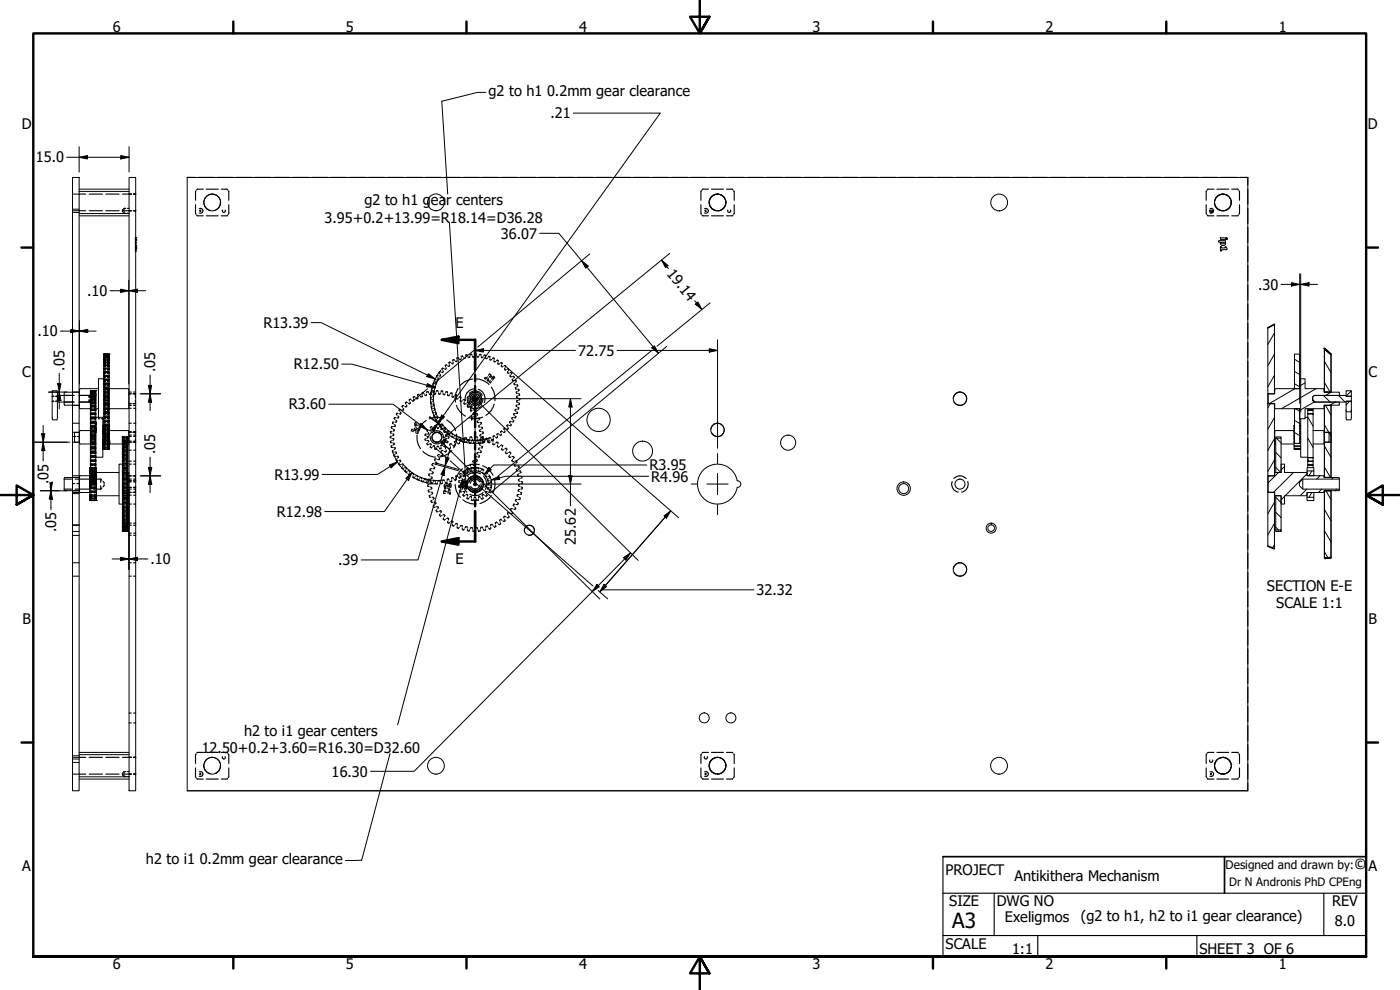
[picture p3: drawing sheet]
<svg xmlns="http://www.w3.org/2000/svg" width="420mm" height="297mm" viewBox="0 0 420 297" stroke-linecap="round" stroke-linejoin="round" font-family="sans-serif">
<defs><g id="words">
<text font-size="6.3" x="285.8" y="278.5">A3</text>
<text font-size="4.5" x="406.4" y="260.8">©</text>
<g font-size="4.4">
<text x="33.8" y="9.6">6</text>
<text x="103.8" y="9.6">5</text>
<text x="173.8" y="9.6">4</text>
<text x="243.8" y="9.6">3</text>
<text x="313.8" y="9.6">2</text>
<text x="383.8" y="9.6">1</text>
<text x="146.6" y="28.9">g2 to h1</text>
<text x="164.2" y="28.9">0.2mm gear clearance</text>
<text x="165.2" y="35.5">.21</text>
<text x="6.5" y="38.8">D</text>
<text x="410.5" y="38.8">D</text>
<text x="10.8" y="48.8">15.0</text>
<text x="109.4" y="61.5">g2 to h1 gear centers</text>
<text x="97.4" y="66.8">3.95+0.2+13.99=R18.14=D36.28</text>
<text x="150.3" y="71.6">36.07</text>
<text x="199.9" y="82.2" transform="rotate(51 199.9 82.2)">19.14</text>
<text x="26.1" y="88.8">.10</text>
<text x="377.6" y="86.9">.30</text>
<text x="11.2" y="100.9">.10</text>
<text x="79" y="98.4">R13.39</text>
<text x="136.7" y="98.5">E</text>
<text x="173.5" y="106.8">72.75</text>
<text x="6.7" y="113">C</text>
<text x="19.4" y="111.2" transform="rotate(-90 19.4 111.2)">.05</text>
<text x="46.6" y="111.7" transform="rotate(-90 46.6 111.7)">.05</text>
<text x="88.2" y="110.9">R12.50</text>
<text x="410.7" y="113">C</text>
<text x="86.7" y="122.8">R3.60</text>
<text x="46.6" y="136.3" transform="rotate(-90 46.6 136.3)">.05</text>
<text x="82.3" y="143.9">R13.99</text>
<text x="194.9" y="141.1">R3.95</text>
<text x="14.6" y="145.2" transform="rotate(-90 14.6 145.2)">.05</text>
<text x="195.5" y="144.5">R4.96</text>
<text x="83.1" y="155.1">R12.98</text>
<text x="16.8" y="159.8" transform="rotate(-90 16.8 159.8)">.05</text>
<text x="172.8" y="163.5" transform="rotate(-90 172.8 163.5)">25.62</text>
<text x="45.2" y="169.3">.10</text>
<text x="101.5" y="169.6">.39</text>
<text x="136.7" y="169.1">E</text>
<text x="227" y="178.5">32.32</text>
<text x="380.2" y="177.3">SECTION E-E</text>
<text x="383" y="182.5">SCALE 1:1</text>
<text x="6.7" y="187.3">B</text>
<text x="410.7" y="187.3">B</text>
<text x="73.2" y="220.8">h2 to i1 gear centers</text>
<text x="60.5" y="226">12.50+0.2+3.60=R16.30=D32.60</text>
<text x="99.5" y="233">16.30</text>
<text x="6.7" y="261.5">A</text>
<text x="43.8" y="259.4">h2 to i1</text>
<text x="59.9" y="259.4">0.2mm gear clearance</text>
<text x="283.8" y="262.4">PROJECT</text>
<text x="410.7" y="261.5">A</text>
<text x="304.5" y="264.3">Antikithera Mechanism</text>
<text x="284.9" y="272">SIZE</text>
<text x="299.1" y="272">DWG NO</text>
<text x="399.8" y="271.9">REV</text>
<text x="301.6" y="276.5">Exeligmos</text>
<text x="324.4" y="276.3">(g2 to h1, h2 to i1 gear clearance)</text>
<text x="400.6" y="277.8">8.0</text>
<text x="283.8" y="284.7">SCALE</text>
<text x="303.7" y="286.3">1:1</text>
<text x="360" y="286.2">SHEET 3 OF 6</text>
<text x="33.8" y="290.6">6</text>
<text x="103.8" y="290.6">5</text>
<text x="173.8" y="290.6">4</text>
<text x="243.8" y="290.6">3</text>
<text x="313.8" y="290.6">2</text>
<text x="383.8" y="290.6">1</text>
</g>
<text font-size="3.6" x="367.8" y="260.8">Designed and drawn by:</text>
<text font-size="3.5" x="368.9" y="265.9">Dr N Andronis PhD CPEng</text>
</g></defs>
<!-- layer: Hatch (ANSI) -->
<g fill="none" stroke="#000" stroke-width=".3">
<path d="M382.5 99.9l-2 3.5M382.5 106.2l-2 3.5M382.5 112.6l-2 3.5M388.5 115.1l1.6 1M388.5 111.4l1.6 1M388.5 107.8l1.6 .9M388.6 116.6l-7.7 4.5M391.7 114.9l-1.6 .9M394 119.9l.7 .7M395 116.6l-10.4 6M397.2 118.6l2 2M397.5 114.8l1.7 2.8"/>
<path d="M397.5 108.4l2 3.4M399.5 117.7l-1.7 .9M401.7 118.6l2 2M405.5 117.3l-1.5 1.6M381.2 121.1l-.7 1.3M382.5 125.3l-2 3.5M382.5 131.6l-2 3.5M382.5 138l-2 3.5M382.9 135.7l1.6 1.7M383.1 131.5l1.4 1.4M385.5 140l-1 1M388.5 129.8l1.6 .9"/>
<path d="M388.5 126.1l1.6 1M388.7 122.6l1.4 .8M392.5 131.5l1.6 2.7M392.5 125.1l1.6 2.8M392.5 137.8l.3 .5M394.5 120.6l-4.4 2.5M397.5 133.8l2 3.4M397.5 127.5l2 3.4M397.8 121.7l1.7 2.8M400.8 120.6l-1.7 1M405.1 120.4l-1.1 1.1M380.5 147.8h.1"/>
<path d="M382.5 150.7l-2 3.5M382.5 157l-2 3.5M382.9 140.2l1.5 1.6M382.9 158.2l.8 .8M382.9 153.7l1.6 1.6M382.9 149.2l1.6 1.6M383.7 141.8l-3.1 3.1M385.5 149l-1 1M388.2 141.8l-6 5.9M392.2 146.8l-2 1.9M392.3 142.1l-6.6 6.6M393.7 141.3l-.8 1.4"/>
<path d="M393.7 147.8l-.8 1.4M396.2 142.7l-1 1M396.7 146.8l-1.1 1M397.5 140.2l1.8 3M397.5 159.2l2 3.4M397.5 152.9l2 3.4M397.9 147.3l1.6 2.6M400.1 143.3l-.4 .4M401.2 146.8l-.5 .4M382.5 163.4l-.6 1.1M397.5 165.6l1.1 1.8"/>
</g>
<!-- layer: Hidden (ANSI) -->
<g fill="none" stroke="#000" stroke-width=".34">
<path d="M23.7 58.2h2M26.8 58.2h3.9M31.7 58.2h4M36.7 58.2h2.7M40.1 58.2h.6M56.2 53.2h2.3M58.8 57.2l-.1 .2v2.7M59.6 53.2h4.5M61 56.8h-1.8l-.2 .2M61.9 56.8h3.6M65.3 53.2h4.5M66.4 56.8h1.8l.1 .2"/>
<path d="M68.5 57.2l.2 .2v2.7M71 53.2h4.5M76.6 53.2h4.6M82.3 53.2h4.6M88 53.2h4.5M93.7 53.2h4.6M99.4 53.2h4.5M105.1 53.2h4.5M110.7 53.2h4.6M116.4 53.2h4.6M122.1 53.2h4.6M127.8 53.2h4.5"/>
<path d="M133.5 53.2h4.5M139.1 53.2h4.6M144.9 53.2h4.5M150.5 53.2h4.6M156.2 53.2h4.6M161.9 53.2h4.6M167.6 53.2h4.5M173.3 53.2h4.5M178.9 53.2h4.6M184.7 53.2h4.5M190.3 53.2h4.6M196 53.2h4.6"/>
<path d="M201.7 53.2h4.5M207.4 53.2h4.5M210.5 57.2l-.1 .2v2.7M212.6 56.8h-1.7l-.2 .2M213.1 53.2h4.5M213.5 56.8h3.6M215.1 58.3a2.41 2.41 0 0 0-2.2 2M218 56.8h1.8l.2 .2M218.7 53.2h4.6M220.2 57.2l.1 .2v2.7M224.5 53.2h4.5M230.1 53.2h4.6"/>
<path d="M235.8 53.2h4.5M241.5 53.2h4.5M247.2 53.2h4.5M252.9 53.2h4.5M258.5 53.2h4.6M264.2 53.2h4.6M269.9 53.2h4.5M275.6 53.2h4.5M281.3 53.2h4.5M286.9 53.2h4.6M292.7 53.2h4.5M298.3 53.2h4.6"/>
<path d="M304 53.2h4.6M309.7 53.2h4.5M315.4 53.2h4.5M321.1 53.2h4.5M326.7 53.2h4.6M332.4 53.2h4.6M338.1 53.2h4.5M343.8 53.2h4.6M349.5 53.2h4.5M355.2 53.2h4.5M360.8 53.2h4.6M362.2 57.2l-.2 .2v2.7"/>
<path d="M364.3 56.8h-1.8l-.2 .2M365.2 56.8h3.6M366.5 53.2h4.6M366.8 58.3a2.38 2.38 0 0 0-2.2 1.9M369.7 56.8h1.8l.1 .2M371.8 57.2l.2 .2v2.7M372.2 53.2h2.3v2.4M374.5 56.7v4.6M23.7 63.2h2M26.8 63.2h3.9M31.7 63.2h4M36.7 63.3l.2 .4"/>
<path d="M36.7 63.2h2.7M36.9 62.9l-.2 .3M37.1 63.8l.2 .2M37.3 62.5v.5M37.3 63.5v.5M37.3 62.5l-.2 .2M37.3 64h.5M37.3 62.5h.5M38.2 64h.5M38.2 62.5h.5M40.1 63.2h.6M40.6 71.8v.1"/>
<path d="M40.6 72.5v.3M40.6 71.4v.1M40.6 71.7v.1M40.6 72.2v.1M40.6 72.9v.4M40.6 73.5v.2M40.6 74v.5M40.6 74.9v.4M40.6 71.9h.1M40.6 71.4h.1M40.6 71.8h.1M40.6 73.2h.1"/>
<path d="M40.6 73.7h.1M40.6 72.2h.1M40.6 75.3h.1M40.6 74.9h.1M40.6 74.5h.1M40.6 74.3h.1M40.6 74.4h.1M40.6 74h.1M58.7 61.4v2.7l.1 .2M59 64.5l.2 .3h1.8M59.8 62.6l.5-.1 .4 .3 .2 .4-.2 .5-.4 .3-.5-.1M60.3 63.1l-.4 .1 .4 .2"/>
<path d="M61.2 60.9a2.49 2.49 0 0 0 1.9 2.2M61.9 64.8h3.6M66.2 60.6a2.44 2.44 0 0 1-1.6 2.5M66.8 63v.6l.4 .1 .4-.1v-.6M68.3 64.5l-.1 .3h-1.8M68.7 61.4v2.7l-.2 .2M210.4 61.4v2.7l.1 .2M210.7 64.5l.2 .3h1.7M211.5 62.6l.5-.1 .4 .3 .2 .4-.2 .5-.4 .3-.5-.1M212 63.1l-.4 .1 .4 .2M212.9 60.9a2.4 2.4 0 0 0 1.8 2.2M213.1 61.8a2.33 2.33 0 0 0 2.5 1.4"/>
<path d="M213.5 64.8h3.6M217.8 60.6a2.59 2.59 0 0 1-1.5 2.5M218.4 63v.6l.4 .1 .4-.1v-.6M220 64.5l-.2 .3h-1.8M220.3 61.4v2.7l-.1 .2M362 61.4v2.7l.2 .2M362.3 64.5l.2 .3h1.8M363.1 63v.6l.4 .1 .4-.1v-.6M363.1 62.6l.5-.1 .5 .3 .1 .4-.1 .5-.5 .3-.5-.1M363.6 63.1l-.3 .1 .3 .2M364.5 60.9a2.37 2.37 0 0 0 1.9 2.2M364.7 61.7a2.36 2.36 0 0 0 2.5 1.5"/>
<path d="M365.2 64.8h3.6M369.5 60.6a2.44 2.44 0 0 1-1.6 2.5M371.6 64.5l-.1 .3h-1.8M372 61.4v2.7l-.2 .2M374.5 62.5v4.5M374.5 68.2v4.6M374.5 73.9v4.7M374.5 79.7v4.6M374.5 85.5v4.6M374.5 91.2v4.6M374.5 97v4.5M15.7 118.9h.5"/>
<path d="M16.7 118.9h.5M19.3 118.6h2.9M23.7 118.6h3.1M26.8 118.6v.7M26.8 120v.6M26.8 118.6l.1 .2M27.1 119l.2 .5M27.1 118.4h.6M27.1 118.2h.6M27.1 118.7h.6M27.1 119h.6M27.1 117.3h.6"/>
<path d="M27.1 117.2h.6M27.1 117.9h.6M27.1 118.6h.6M27.1 119.2h.6M27.1 119.8h.6M27.1 119.7h.6M27.1 119.6h.6M27.1 118.5h.6M27.1 119.1h.6M27.1 118h.6M27.1 117.6h.6M27.1 117.5h.6"/>
<path d="M27.1 118.3h.6M27.1 119.5h.6M27.3 119.8l-.2 .5M28.2 118.4h.5M28.2 118.2h.5M28.2 118.7h.5M28.2 119h.5M28.2 117.3h.5M28.2 117.2h.5M28.2 117.9h.5M28.2 118.6h.5M28.2 119.2h.5"/>
<path d="M28.2 119.8h.5M28.2 119.7h.5M28.2 119.6h.5M28.2 118.5h.5M28.2 119.1h.5M28.2 118h.5M28.2 117.6h.5M28.2 117.5h.5M28.2 118.3h.5M28.2 119.5h.5M31.2 113.2h.1M31.2 113.5h.1"/>
<path d="M31.2 113.3v.1M31.2 114.6h.1M31.2 113.7h.1M31.2 112.2v.4M31.2 112.4h.1M31.2 112.7h.1M31.2 114v.4M31.2 114.3h.1M31.2 118.2h.5M31.2 117.2h.5M31.2 114.2h.5M31.2 115.4h.5"/>
<path d="M31.2 115.5h.5M31.2 115.1h.5M31.2 107.6h.5M31.2 107.1h.5M31.2 107.3h.5M31.2 106.5h.5M31.2 106.6h.5M31.2 106.3h.5M31.2 106.2h.5M31.2 118.9h.5M31.2 119.6h.5M31.2 118.6h.5"/>
<path d="M31.2 118h.5M31.2 110.8h.5M31.2 111h.5M31.2 110.6h.5M31.2 109.9h.5M31.2 111.7h.5M31.2 112h.5M31.2 110.9h.5M31.2 112.8h.5M31.2 113.1h.5M31.2 113.9h.5M31.2 114.5h.5"/>
<path d="M31.2 116.4h.5M31.2 116.7h.5M31.2 116.8h.5M31.2 115.8h.5M31.2 117.6h.5M31.2 119.3h.5M31.2 120h.5M31.2 111.8h.5M31.2 111.5h.5M31.2 109.7h.5M31.2 109.2h.5M31.2 109h.5"/>
<path d="M31.2 108.5h.5M31.2 108.4h.5M31.2 107.9h.5M31.2 107.5h.5M31.2 106.9h.5M31.2 108h.5M31.2 107h.5M31.2 108.6h.5M31.2 109.1h.5M31.2 109.3h.5M31.2 108.8h.5M31.2 108.2h.5"/>
<path d="M31.2 110.1h.5M31.2 116.6h.5M31.2 114.8v.1M31.2 113.2h.5M31.2 113.4v.4M31.2 114.5v.2M31.7 112.9h-.5v.4M32.2 118.2h.6M32.2 117.2h.6M32.2 114.2h.6M32.2 115.4h.6M32.2 115.5h.6"/>
<path d="M32.2 115.1h.6M32.2 107.6h.6M32.2 107.1h.6M32.2 107.3h.6M32.2 106.5h.6M32.2 106.6h.6M32.2 106.3h.6M32.2 106.2h.6M32.2 118.9h.6M32.2 119.6h.6M32.2 118.6h.6M32.2 118h.6"/>
<path d="M32.2 110.8h.6M32.2 111h.6M32.2 110.6h.6M32.2 109.9h.6M32.2 111.7h.6M32.2 112h.6M32.2 110.9h.6M32.2 112.8h.6M32.2 113.1h.6M32.2 112.9h.6M32.2 113.9h.6M32.2 113.2h.6"/>
<path d="M32.2 114.5h.6M32.2 116.4h.6M32.2 116.7h.6M32.2 116.8h.6M32.2 115.8h.6M32.2 117.6h.6M32.2 119.3h.6M32.2 120h.6M32.2 111.8h.6M32.2 111.5h.6M32.2 109.7h.6M32.2 109.2h.6"/>
<path d="M32.2 109h.6M32.2 108.5h.6M32.2 108.4h.6M32.2 107.9h.6M32.2 107.5h.6M32.2 106.9h.6M32.2 108h.6M32.2 107h.6M32.2 108.6h.6M32.2 109.1h.6M32.2 109.3h.6M32.2 108.8h.6"/>
<path d="M32.2 108.2h.6M32.2 110.1h.6M32.2 116.6h.6M38.7 117.6h.7M39.4 118.1l-.7 .1M40.1 117.6h.6M40.4 118.2h.2M40.6 118.3v.9M40.7 118.1l-.8 .1M122.9 119.9v.4M123 119.8l.4 .2M124.1 119.1v.4"/>
<path d="M124.2 119.8v.5M124.2 119l.4 .2M124.9 119.5l.3 .1M125.4 119.2l-.1 .4M125.4 118.4l-.1 .4M125.6 118.4l.3 .2M126.1 118.9l.4 .2M126.7 118.6l-.1 .4M126.8 117.9l-.1 .4M126.9 117.8l.4 .3M127.5 118.4l.3 .3M128 118.3l-.1 .3"/>
<path d="M128.2 117.5l-.1 .4M128.4 117.5l.3 .3M128.8 118.1l.3 .3M129.2 119.5l.3 .3M129.3 118.1l.2 .3M129.4 118l-.2 .4M129.5 116.8l.3 .2M129.5 119.2l-.3 .2M129.6 117.8l-.3 .2M129.7 117.3l-.2 .4M129.8 117.3l.2 .3M129.8 119.9l.3 .2"/>
<path d="M129.8 118.5l.3 .3M129.9 116.5l-.4 .2M129.9 115.4l.2 .3M130 117.2l.3 .3M130.1 118.9l-.3 .2M130.2 117.9l.2 .4M130.3 117.6l-.4 .2M130.3 115.2l-.4 .1M130.3 115.9l.3 .3M130.4 114.1l.2 .3M130.6 116.3l-.4 .1M130.8 117.9l-.2 .3"/>
<path d="M130.8 114.7l.2 .3M130.8 113.9l-.4 .1M130.9 115.1l-.3 .1M131 112.8l.2 .4M131.1 117.2l-.2 .3M131.2 117.2l.3 .3M131.4 113.4l.1 .4M131.4 112.7l-.3 .1M131.5 113.9h-.4M131.6 117.9l.2 .4M131.8 111.7l.1 .3M131.9 111.6h.3"/>
<path d="M132.1 112.3l.1 .4M132.2 117.9l-.3 .4M132.2 112.8h-.4M132.5 111.7h.4M132.6 117.3l-.3 .3M132.7 110.6l.1 .4M132.7 117.3l.2 .4M132.8 110.5l.3 .1M132.9 111.2l.1 .4M133 118l.1 .4M133.4 110.7h.4M133.6 118.1l-.3 .3"/>
<path d="M133.7 109.6v.4M133.8 109.5l.4 .1M133.9 110.3v.3M134 117.5l-.3 .3M134.2 117.5l.1 .4M134.3 118.3l.2 .4M134.4 109.8l.4 .1M134.8 108.7v.4M134.9 109.4v.4M134.9 108.7l.4 .1M134.9 118.4l-.3 .3M135.5 117.9l-.4 .2"/>
<path d="M135.5 109l.3 .1M135.6 117.9l.1 .4M135.7 118.7l.1 .4M136 108.7l-.1 .3M136 108l-.1 .4M136.1 107.9l.3 .2M136.2 118.9l-.3 .3M136.7 108.3l.3 .1M136.8 118.4l-.3 .2M136.9 118.5l.1 .4M136.9 119.2l.1 .5M137.2 108.1l-.1 .3"/>
<path d="M137.2 107.3l-.1 .4M137.3 107.3l.4 .2M137.5 116.5a5.4 5.4 0 0 0-.8 4.1M137.5 119.5l-.4 .2M137.9 107.7l.3 .2M138.1 119.1l-.3 .2M138.2 119.9v.4M138.2 119.2l.1 .4M138.4 107.6l-.1 .3M138.5 106.9l-.1 .3M138.6 106.8l.3 .2M139.1 107.3l.3 .3"/>
<path d="M139.4 119.9l-.5 .1M139.4 120v.4M139.7 107.2l-.2 .3M139.9 106.5l-.2 .3M140 106.5l.3 .3M140.3 119a2.46 2.46 0 0 0 .7 2.6M140.5 107l.2 .3M140.7 119a2 2 0 0 1 1.9-1.4 2 2 0 0 1 1.9 1.4M140.9 118a2.3 2.3 0 0 1 3.8 .6M141 106.9l-.2 .4M141.3 106.3l-.2 .3M141.4 106.3l.2 .3"/>
<path d="M141.8 106.9l.2 .2M141.9 113.7a5.7 5.7 0 0 0-3.8 1.9M142 119.2l-.2 .4 .2 .5 .5 .3 .5-.1 .3-.4v-.5M142.2 118.7l-.5 .5-.1 .6 .3 .5 .5 .3 .6-.1 .5-.4 .1-.6-.3-.6M142.2 119.4v.5l.3 .2 .4-.1 .1-.5M142.3 106.8l-.2 .3M142.3 116.7a2.82 2.82 0 0 0-2.6 3.5M142.7 106.2l-.2 .3M142.8 106.2l.2 .3M142.9 113.7a5.5 5.5 0 0 1 3.9 1.7M143 119.5l-.4-.4-.4 .2-.1 .4 .4 .4M143.1 106.8l.2 .4"/>
<path d="M143.2 117.8a1.93 1.93 0 0 0-2.2 .7 1.93 1.93 0 0 0 0 2.3M143.6 116.8a2.91 2.91 0 0 1 1.7 4M143.6 119.7l-.2-.6-.5-.4h-.6l-.5 .3-.2 .6 .2 .6 .5 .4h.6M143.7 106.9l-.3 .3M144.1 106.3l-.3 .3M144.1 118.5a1.89 1.89 0 0 1 .1 2.3 1.89 1.89 0 0 1-2.2 .6M144.2 106.3l.2 .4M144.4 107l.2 .3M144.9 119.8a2.48 2.48 0 0 1-1.4 2.2M145 107l-.3 .3M145.5 106.5l-.3 .3M145.5 113.4l.3 .4"/>
<path d="M145.5 113.4h.3M145.6 106.6l.1 .3M145.8 107.2l.1 .4M146.1 114.1l.5 .1M146.3 113.1l-.5 .3M146.3 107.4l-.3 .2M146.6 113.5l-.1 .4M146.6 113.9v.2M146.8 106.9l-.3 .2M146.9 107l.1 .3M147 107.6l.2 .4M147.1 112.3l-.5 .3"/>
<path d="M147.1 113l-.3 .2M147.2 114.2l-.4 .4 .1 .1M147.2 112.3l.1 .2M147.2 113.1h.2M147.3 112.6l.1 .2M147.4 112.8v.2M147.5 116.1l.7 1.4 .3 1.4v1.4M147.5 114.5l-.3 .4-.1-.1M147.6 107.9l-.4 .1M147.9 113.5l-.2-.1-.3 .4M147.9 113.1l.1 .2M148 113h.2"/>
<path d="M148 113.6l-.2 .5M148.1 113.4h.2M148.1 107.4l-.3 .2M148.2 107.5l.1 .4M148.3 108.1v.4M148.3 113.1l.1 .2M148.8 108.4l-.4 .2M149.4 108.1l-.4 .1M149.4 108.8l.1 .4M149.5 108.1v.4M149.9 109.1l-.3 .1M150.5 108.9l-.3 .1"/>
<path d="M150.5 109.6v.4M150.6 108.9v.4M151 110l-.4 .1M151.6 110.5l-.1 .4M151.6 109.8h-.3M151.7 109.8l-.1 .4M151.9 110.9h-.3M152.4 111.9h.4M152.4 111.4v.4M152.6 110.7l-.4 .1M152.7 110.8l-.1 .4M153.1 111.8h.4"/>
<path d="M153.2 113h.3M153.2 112.6l-.1 .3M153.5 111.9l-.1 .4M153.8 114.1l.4 .1M153.8 113h.4M153.9 113.7l-.1 .3M154.3 113.1l-.2 .3M154.3 115.3l.4 .1M154.5 114.9l-.2 .3M154.5 114.2h.4M154.7 116.6l.4 .1M154.9 114.4l-.2 .3"/>
<path d="M154.9 116.2l-.2 .3M154.9 117.9l.4 .2M155 115.5l.4 .1M155.1 119.2l.3 .2M155.2 117.5l-.3 .3M155.4 116.8l.3 .2M155.4 118.8l-.3 .3M155.4 115.7l-.2 .3M155.6 118.1l.3 .2M155.7 119.5l.3 .2M155.7 117l-.2 .3M155.9 118.4l-.2 .3"/>
<path d="M156 119.8l-.3 .2M287.7 117.7a1.95 1.95 0 0 0-1.6 1.7M374.5 102.7v4.6M374.5 108.4v4.7M374.5 114.2v4.6M374.5 120v4.6M15.7 120.4h.5M16.7 120.4h.5M19.3 120.6h2.9M22.4 131h.4M23.3 131h.4M23.7 120.6h3.1"/>
<path d="M26.9 120.5l-.1 .1M27.1 132.9h.6M27.1 132.1h.6M27.1 128.6h.6M27.1 134.8h.6M27.1 131.1h.6M27.1 128h.6M27.1 135.6h.6M27.1 135.8h.6M27.1 126.8h.6M27.1 126.6h.6M27.1 124.1h.6"/>
<path d="M27.1 131.8h.6M27.1 132.6h.6M27.1 133.1h.6M27.1 133.5h.6M27.1 134h.6M27.1 127.7h.6M27.1 130.8h.6M27.1 131.5h.6M27.1 129.2h.6M27.1 133.2h.6M27.1 120.4h.6M27.1 134.5h.6"/>
<path d="M27.1 136.1h.6M27.1 137h.6M27.1 137.3h.6M27.1 136.9h.6M27.1 138.2h.6M27.1 139.6h.6M27.1 127.1h.6M27.1 138.1h.6M27.1 139.2h.6M27.1 139.4h.6M27.1 139.3h.6M27.1 138.4h.6"/>
<path d="M27.1 137.1h.6M27.1 135.7h.6M27.1 136.8h.6M27.1 134.4h.6M27.1 135.4h.6M27.1 130.4h.6M27.1 130h.6M27.1 129.4h.6M27.1 129.1h.6M27.1 129.7h.6M27.1 128.1h.6M27.1 128.2h.6"/>
<path d="M27.1 126.5h.6M27.1 125.8h.6M27.1 125.5h.6M27.1 125.2h.6M27.1 124.4h.6M27.1 125.4h.6M27.1 123.2h.6M27.1 123h.6M27.1 122h.6M27.1 122.9h.6M27.1 122.2h.6M27.1 121.9h.6"/>
<path d="M27.1 121h.6M27.1 121.8h.6M27.1 121.3h.6M27.1 121.1h.6M27.1 120h.6M27.1 120.7h.6M27.1 120.5h.6M27.1 120.3h.6M27.1 120.2h.6M27.1 121.2h.6M27.1 122.1h.6M27.1 122.8h.6"/>
<path d="M27.1 123.1h.6M27.1 124.2h.6M27.1 122.6h.6M28.2 132.9h.5M28.2 132.1h.5M28.2 128.6h.5M28.2 134.8h.5M28.2 131.1h.5M28.2 128h.5M28.2 135.6h.5M28.2 135.8h.5M28.2 126.8h.5"/>
<path d="M28.2 126.6h.5M28.2 124.1h.5M28.2 131.8h.5M28.2 132.6h.5M28.2 133.1h.5M28.2 133.5h.5M28.2 134h.5M28.2 127.7h.5M28.2 130.8h.5M28.2 131.5h.5M28.2 129.2h.5M28.2 133.2h.5"/>
<path d="M28.2 120.4h.5M28.2 134.5h.5M28.2 136.1h.5M28.2 137h.5M28.2 137.3h.5M28.2 136.9h.5M28.2 138.2h.5M28.2 139.6h.5M28.2 127.1h.5M28.2 138.1h.5M28.2 139.2h.5M28.2 139.4h.5"/>
<path d="M28.2 139.3h.5M28.2 138.4h.5M28.2 137.1h.5M28.2 135.7h.5M28.2 136.8h.5M28.2 134.4h.5M28.2 135.4h.5M28.2 130.4h.5M28.2 130h.5M28.2 129.4h.5M28.2 129.1h.5M28.2 129.7h.5"/>
<path d="M28.2 128.1h.5M28.2 128.2h.5M28.2 126.5h.5M28.2 125.8h.5M28.2 125.5h.5M28.2 125.2h.5M28.2 124.4h.5M28.2 125.4h.5M28.2 123.2h.5M28.2 123h.5M28.2 122h.5M28.2 122.9h.5"/>
<path d="M28.2 122.2h.5M28.2 121.9h.5M28.2 121h.5M28.2 121.8h.5M28.2 121.3h.5M28.2 121.1h.5M28.2 120h.5M28.2 120.7h.5M28.2 120.5h.5M28.2 120.3h.5M28.2 120.2h.5M28.2 121.2h.5"/>
<path d="M28.2 122.1h.5M28.2 122.8h.5M28.2 123.1h.5M28.2 124.2h.5M28.2 122.6h.5M28.7 129.1v.4M28.7 129.8v.3M28.7 127v.2M28.7 127.3v.2M28.7 127.6v.4M28.7 128.2v.2M28.7 126.8v.1"/>
<path d="M28.7 128.5v.2M28.7 128.8v.2M28.7 127.8h.1M28.7 129.3h.1M28.7 129.1h.1M28.7 128.8h.1M28.7 128.4h.1M28.7 129.7h.1M28.7 130.1h.1M28.7 127.2h.1M28.7 127.5h.1M28.7 127.4h.1"/>
<path d="M28.7 127.7h.1M28.7 128.3h.1M29.5 125.5l.5 .1M29.5 125.2v.1M30.4 125.6h.5M30.9 133.3h.6M30.9 132.9h.8M30.9 133.9h.6M30.9 133.8h.6M30.9 128.5h.8M30.9 127.8h.6M30.9 131h.8"/>
<path d="M30.9 131.9h.8M30.9 131.6h.8M30.9 132.7h.8M30.9 133.1h.6M30.9 133.5h.6M30.9 133.6h.6M30.9 134.6h.6M30.9 134h.6M30.9 134.7h.6M30.9 133.7h.6M30.9 130.2h.6M30.9 129.3h.6"/>
<path d="M30.9 129.1h.8M30.9 128.6h.6M30.9 127.7h.8M30.9 128.8h.8M30.9 128.9h.6M30.9 128.4l.8 .1M30.9 129.5h.8M30.9 129.7h.6M30.9 129.9h.8M30.9 132.5h.6M30.9 131.4h.6M30.9 129.2h.6"/>
<path d="M30.9 133.2h.6M30.9 132.6v.5M30.9 132.5v.1M30.9 132.5h.1M30.9 132.2h.1M30.9 132.1h.1M30.9 132.6h.1M30.9 133.4h.1M30.9 131.8h.1M30.9 132.2v.3M30.9 131.8v.1M30.9 132.1v.1"/>
<path d="M30.9 133.2v.2M31.2 132.7l.5 .1M31.2 131.2h.5M31.2 130.9v.5h.5M31.2 124.1h.5M31.2 125.3h.5M31.2 131.7h.5M31.2 131.6v.4h.5M31.2 123.8h.5M31.2 132.4h.5M31.2 131.9h.5M31.2 132.3h.5"/>
<path d="M31.2 131.3h.5M31.2 132.7h.5M31.2 130.1h.5M31.2 127.3h.5M31.2 127.5h.5M31.2 128.3h.5M31.2 124.4h.5M31.2 123.2h.5M31.2 120.3h.5M31.2 121.9h.5M31.2 122.8h.5M31.2 120.6h.5"/>
<path d="M31.2 121h.5M31.2 121.6h.5M31.2 122.4h.5M31.2 121.4h.5M31.2 123.7h.5M31.2 122.7h.5M31.2 125h.5M31.2 125.6h.5M31.2 126.3h.5M31.2 125.4h.5M31.2 126.4h.5M31.2 126.7h.5"/>
<path d="M31.2 126.6h.5M31.2 129.3h.5M31.2 129.5v.3h.5M31.2 130v.3h.5M31.2 130.4v.3h.5M31.2 130.9h.5M31.2 127.6v.3M31.2 128.1v.3M31.2 128.5v.3M31.2 129.1v.3M31.2 132.2v.3M31.2 132.6v.1"/>
<path d="M31.2 132.9h.1M31.2 130.6h.5M31.2 126.2h.5M31.2 122.6h.5M31.7 133h-.5h.5M31.7 132.1l-.8 .1M31.7 128.6l-.8 .1M31.7 129.6h-.8M31.7 130.5h-.8M31.7 130.8h-.8M32.2 133.3h.7M32.2 132.9h.7"/>
<path d="M32.2 132.2h.7M32.2 133.9h.7M32.2 133.8h.7M32.2 128.5h.7M32.2 127.8h.7M32.2 131h.7M32.2 131.9h.7M32.2 131.6h.7M32.2 132.7h.7M32.2 133.1h.7M32.2 133.5h.7M32.2 133.6h.7"/>
<path d="M32.2 134.6h.7M32.2 134h.7M32.2 134.7h.7M32.2 133.7h.7M32.2 130.2h.7M32.2 129.3h.7M32.2 129.1h.7M32.2 128.7h.7M32.2 128.6h.7M32.2 127.7h.7M32.2 128.8h.7M32.2 128.9h.7"/>
<path d="M32.2 128.4h.7M32.2 129.5h.7M32.2 129.7h.7M32.2 129.6h.7M32.2 130.5h.7M32.2 130.8h.7M32.2 129.9h.7M32.2 132.5h.7M32.2 131.4h.7M32.2 129.2h.7M32.2 133.2h.7M32.2 133h.6"/>
<path d="M32.2 133h.6zM32.2 131.2h.6M32.2 124.1h.6M32.2 125.3h.6M32.2 131.7h.6M32.2 123.8h.6M32.2 132.4h.6M32.2 131.9h.6M32.2 132.3h.6M32.2 131.3h.6M32.2 132.7h.6M32.2 130.1h.6"/>
<path d="M32.2 127.3h.6M32.2 127.5h.6M32.2 128.3h.6M32.2 124.4h.6M32.2 123.2h.6M32.2 120.3h.6M32.2 121.9h.6M32.2 122.8h.6M32.2 120.6h.6M32.2 121h.6M32.2 121.6h.6M32.2 122.4h.6"/>
<path d="M32.2 121.4h.6M32.2 123.7h.6M32.2 122.7h.6M32.2 125h.6M32.2 125.6h.6M32.2 126.3h.6M32.2 125.4h.6M32.2 126.4h.6M32.2 126.7h.6M32.2 126.6h.6M32.2 129.3h.6M32.2 130.9h.6"/>
<path d="M32.2 130.6h.6M32.2 126.2h.6M32.2 122.6h.6M32.8 132.7l-.6 .1M32.8 130.9v.5h-.6M32.8 131.6v.4h-.6M32.8 129.5v.3h-.6M32.8 130v.3h-.6M32.8 130.4v.3h-.6M32.8 127.6v.3M32.8 128.1v.3M32.8 128.5v.3"/>
<path d="M32.8 129.1v.3M32.8 132.2v.3M32.8 132.6v.1M32.8 132.9h.1M36.7 131v.1M36.7 131.1h.1M36.7 133h.6M36.7 133.3h.6M36.7 132.8h.6M36.7 132.2h.6M36.7 133.8h.6M36.7 134.8h.6"/>
<path d="M36.7 139.9h.6M36.7 131.2h.6M36.7 131h.6M36.7 131.1h.6M36.7 131.4h.6M36.7 135.6h.6M36.7 135.8h.6M36.7 131.7h.6M36.7 132h.6M36.7 132.6h.6M36.7 133.1h.6M36.7 131.9h.6"/>
<path d="M36.7 133.5h.6M36.7 134h.6M36.7 134.7h.6M36.7 133.7h.6M36.7 132.5h.6M36.7 131.5h.6M36.7 131.1v.4M36.7 131.6v.4M36.7 139.3h.6M36.7 138h.6M36.7 136.7h.6M36.7 136.4h.6"/>
<path d="M36.7 135.4h.6M36.7 134.4h.6M36.7 132.3h.6M36.7 131.3h.6M36.7 131.6h.6M36.7 132.7h.6M36.7 134.2h.6M36.7 134.9h.6M36.7 135.1h.6M36.7 136.1h.6M36.7 137h.6M36.7 137.3h.6"/>
<path d="M36.7 136.9h.6M36.7 136h.6M36.7 138.2h.6M36.7 138.5h.6M36.7 138.3h.6M36.7 139.5h.6M36.7 139.8h.6M36.7 138.7h.6M37.3 132.9h-.6v.3h.6M37.3 132.2h-.6v.2l.6-.1M37.3 132.4h-.6v.3h.6M37.8 133h.6"/>
<path d="M37.8 133.3h.6M37.8 132.9h.6v.3h-.6M37.8 132.8h.6M37.8 132.2h.6v.2l-.6-.1M37.8 132.2h.6M37.8 133.8h.6M37.8 134.8h.6M37.8 139.9h.6M37.8 131.2h.6M37.8 131h.6M37.8 131.1h.6M37.8 131.4h.6"/>
<path d="M37.8 135.6h.6M37.8 135.8h.6M37.8 131.7h.6M37.8 132h.6M37.8 132.4h.6v.3h-.6M37.8 132.6h.6M37.8 133.1h.6M37.8 131.9h.6M37.8 133.5h.6M37.8 134h.6M37.8 134.7h.6M37.8 133.7h.6"/>
<path d="M37.8 132.5h.6M37.8 131.5h.6M37.8 139.3h.6M37.8 138h.6M37.8 136.7h.6M37.8 136.4h.6M37.8 135.4h.6M37.8 134.4h.6M37.8 132.3h.6M37.8 131.3h.6M37.8 131.6h.6M37.8 132.7h.6"/>
<path d="M37.8 134.2h.6M37.8 134.9h.6M37.8 135.1h.6M37.8 136.1h.6M37.8 137h.6M37.8 137.3h.6M37.8 136.9h.6M37.8 136h.6M37.8 138.2h.6M37.8 138.5h.6M37.8 138.3h.6M37.8 139.5h.6"/>
<path d="M37.8 139.8h.6M37.8 138.7h.6M38.4 131v.1M38.4 131.1h.1M38.4 131.1v.4M38.4 131.6v.4M38.7 132.4h.7M38.7 132.7h.7M38.7 129.5h.7M38.7 139.3h.7M38.7 132.7h.6M38.7 135.1h.7"/>
<path d="M38.7 121.1h.6M38.7 121.1h.7M38.7 138.4h.7M38.7 130.5h.7M38.7 121.7h.7M38.7 122.5h.7M38.7 127h.7M38.7 131h.7M39.4 129.7h-.7M40.1 132.4h.6M40.1 132.7h.6M40.1 129.5h.6"/>
<path d="M40.1 139.3h.6M40.1 135.1h.6M40.1 121.1h.6M40.1 138.4h.6M40.1 130.5h.6M40.1 121.7h.6M40.1 122.5h.6M40.1 127h.6M40.1 131h.6M40.4 129.7l.2 .1M40.6 132.6l-.7 .1M40.6 121.1h-.7"/>
<path d="M40.6 129.9v.9M40.6 120v1M40.6 131.6v.9M40.7 129.7h-.8M117.1 131.2l.4 .2M117.2 132.7l.4 .1M117.2 129.7l.3 .3M117.4 128.3l.3 .3M117.4 134.1l.4 .2M117.5 130.8l-.4 .2M117.5 132.3l-.3 .2M117.6 129.4l-.4 .2"/>
<path d="M117.7 133.7l-.3 .3M117.8 126.9l.3 .3M117.8 131.5l.4 .3M117.8 135.5l.4 .1M117.9 128l-.4 .2M117.9 130.2l.3 .2M117.9 132.9l.4 .2M118 128.8l.3 .3M118 135.1l-.2 .3M118.2 130.5l-.4 .2M118.2 131.9l-.4 .2M118.2 134.3l.3 .1"/>
<path d="M118.2 126.6l-.3 .1M118.3 129.1l-.4 .3M118.3 133.2l-.3 .3M118.3 136.9h.4M118.3 125.5l.2 .3M118.4 127.4l.2 .3M118.5 136.4l-.2 .4M118.5 135.6l.5 .1M118.6 127.8l-.4 .2M118.6 134.6l-.3 .3M118.8 125.3l-.4 .1M118.8 126.1l.2 .3"/>
<path d="M119 135.8l-.3 .4M119 138.2h.4M119 124.2l.2 .4M119 126.6h-.4M119.1 136.9l.4 .1M119.1 137.7l-.2 .4M119.4 124.8l.2 .4M119.5 124.1h-.4M119.5 137.1l-.2 .3M119.5 125.3l-.3 .1M119.8 138.2h.3M119.8 123l.1 .3"/>
<path d="M119.8 138.9l-.1 .4M119.9 122.9h.4M120.1 123.6l.2 .4M120.2 139.4h-.4M120.2 138.2l-.1 .4M120.2 124.1h-.4M120.6 123h.4M120.7 121.8l.1 .4M120.8 121.7l.4 .1M120.9 139.3h-.4M121 122.5l.1 .4M121 139.3l-.1 .5"/>
<path d="M121.5 121.9l.5 .1M121.8 120.8v.4M121.8 120.7l.5 .1M122 121.5v.4M122.6 121l.3 .1M123 120.6l.1 .5M123.5 129.1l.6 .4M123.7 120.2l.3 .1M123.9 128.9l-.3-.1v.2M124.3 129v.1l-.2-.1M124.5 128.4l-.2 .4M124.5 127v.2"/>
<path d="M124.5 127.3l.1 .2M124.5 127.6l.1 .1M124.6 129.1l.3 .3M124.6 126.9l.5 .1M124.6 128.9v.2M124.7 128.9h.1M124.7 129.8l.6 .3 .1-.2M124.8 128.4l.5 .2M124.9 127.7l-.2 .1M124.9 127.6h.4M125 128.9l.3 .2M125.1 130.5l.1 1.6 .4 1.4 .6 1.1"/>
<path d="M125.2 129.5l.3 .3M125.6 128.7l.3 .1v.2M125.6 127.2l.6 .1M125.6 127.7l.3 .3M125.8 129.1l-.1 .2-.2-.2M125.9 128.2v.1M126.3 128l-.3 .4M126.4 127.1l-.1 .1M126.5 127.2l-.1 .4M126.9 135.4a5.2 5.2 0 0 0 3.8 1.7M127.6 132l.3 .2M127.6 130.5l.2 .3"/>
<path d="M127.8 131.6l-.2 .3M127.9 126.2a5.3 5.3 0 0 0-2.5 3.3M128 130.2l-.4 .2M128.1 130.9l.3 .2M128.2 129.1l.1 .4M128.2 133.3h.4M128.3 132.2h.3M128.3 132.9l-.2 .4M128.3 129l.3 .1M128.4 131.2l-.3 .3M128.5 129.7l.2 .3M128.7 132.3l-.2 .4"/>
<path d="M128.7 130.1l-.4 .1M128.9 129.1l.4 .1M129.2 131a1.93 1.93 0 0 0 1.1 2 1.93 1.93 0 0 0 2.2-.5M129.2 133.9v.4M129.2 133.2h-.3M129.2 120.9l.4 .2M129.3 128.1l-.1 .4M129.3 128.8v.3M129.3 133.3v.3M129.4 128l.3 .2M129.5 122.3l.3 .2M129.5 120.6l-.3 .2"/>
<path d="M129.6 129.9a2 2 0 0 1 2.3-.5 2 2 0 0 1 1.2 2M129.7 134.2l-.3 .2M129.7 139.3l.2 .4M129.7 130.8a1.45 1.45 0 0 1 1.4-1.1 1.45 1.45 0 0 1 1.4 1.1M129.7 131.7a1.47 1.47 0 0 0 1.4 1 1.47 1.47 0 0 0 1.4-1M129.7 121.9l-.2 .3M129.8 123.7l.4 .1M129.9 121.2l.3 .2M129.9 128.5l.4 .1M130 123.3l-.2 .3M130.1 120.2l-.3 .3M130.1 122.5l.4 .2"/>
<path d="M130.2 139.1l-.4 .1M130.2 133.8l-.3 .2M130.2 121.5l-.2 .3M130.3 133.8l.1 .3M130.3 125l.4 .1M130.5 128.3l-.2 .3M130.5 134.4l.1 .4M130.5 137.9l.1 .4M130.5 124.6l-.2 .3M130.5 123.8l.4 .1M130.5 122.8l-.2 .3M130.7 127.6l-.2 .4"/>
<path d="M130.8 127.6l.3 .3M130.9 138.6l.2 .4M130.9 124l-.2 .4M130.9 126.3h.4M131 137.7l-.5 .1M131 125.1h.4M131 134.5l-.2 .3M131 139.1l-.4 .1M131 125.8l-.1 .3M131.1 128.2l.3 .3M131.3 133.9l-.2 .3M131.4 133.9l.3 .2"/>
<path d="M131.4 136.6l.1 .4M131.4 125.3l-.2 .3M131.5 136.4l.5 .1M131.6 126.2l.4 .1M131.7 128.3l-.3 .2M131.7 127.5h.4M131.7 137.3l.2 .4M131.7 127l-.1 .3M131.8 137.8l-.4 .1M131.9 134.4l.2 .2M132.1 126.4l-.1 .3M132.2 127.8l-.3 .2"/>
<path d="M132.3 136.6h.5M132.3 127.8l.1 .4M132.4 134.3l-.2 .3M132.4 128.5v.3M132.4 127.4h.4M132.4 133.6l-.1 .3M132.5 135.3v.4M132.5 133.5l.3 .2M132.6 128.1l-.1 .3M132.6 135.2l.4 .1M132.6 128.5h.4M132.6 132.9h-.1l.2 .2"/>
<path d="M132.7 132.6l.1 .1M132.7 132.6h.1M132.8 136.1v.5M132.8 128.8l-.3 .1M132.8 132.7l.1 .1M132.8 127.5l-.1 .3M132.9 133.2l.2 .1M132.9 132.7l.2 .1M132.9 132.8h.1M133 133h-.2M133 133.1v.1M133 132.9h.1"/>
<path d="M133 132.2h.1M133.1 125.5a5.6 5.6 0 0 0-4.2 .2M133.1 132.1l-.1 .1M133.1 132.9v.1M133.1 133.2l.1 .1M133.1 133.8l.3 .1M133.1 133.3h.1M133.1 131.9h.1M133.1 132.1l.1 .1M133.2 132.2h.2M133.3 132.1h.1M133.3 132.8v.4"/>
<path d="M133.3 129.7h.4M133.3 129.2v.4M133.4 135.5h.4M133.5 132.1h.1M133.5 132.2h.1M133.5 128.5l-.4 .1M133.5 133.5l.1 .3M133.5 129.1v.3M133.6 128.6l-.1 .4M133.6 132.1l.1 .1M133.6 128.3l-.3 .1M133.6 132.3v.1"/>
<path d="M133.7 132.7l-.4 .1M133.7 134.2v.4M133.7 128.4l-.1 .4M133.7 132.3l-.1 .1M133.7 131.8l.3 .3M133.8 130.7l.3 .2M133.8 134.1l.4 .1M133.9 135v.5M133.9 129.4l-.3 .1M134 130.3l-.3 .3M134 129.7h.4M134.1 126a5.5 5.5 0 0 1 2.6 3.2"/>
<path d="M134.1 131.6l-.3 .1M134.2 132.3l.2 .3M134.4 132.7l-.4 .1M134.4 131l.3 .2M134.4 129.8l-.2 .3M134.5 130v.3M134.6 134.4l.4 .2M134.6 129.2l-.4 .1M134.7 129.3v.4M134.7 131.3l-.3 .2M135 130.3l-.3 .1M135 133.3v.4"/>
<path d="M135.1 134.1v.4M135.2 133.2l.4 .1M135.6 135.2l-1.2 1-1.3 .7-1.3 .2M135.6 130l-.3 .1M135.7 130.8v.3M135.7 130.1v.4M135.9 133.6l.4 .2M136.1 131l-.3 .2M136.5 133.3l-.1 .4M136.5 132.4l-.1 .5M136.6 132.4l.4 .2M136.7 130.7l-.3 .1"/>
<path d="M136.8 130.7l.1 .4M136.9 131.4v.4M137 130.2a5.2 5.2 0 0 1-.9 4.2M137 121.7a5.6 5.6 0 0 0 2.7 3.2M137.3 132.9l.4 .2M137.4 131.6l-.3 .2M137.9 132.7l-.1 .4M137.9 131.2l-.3 .2M138 131.8l-.1 .4M138 131.3l.1 .3M138.1 131.9l.2 .4M138.2 131.8l.3 .3"/>
<path d="M138.7 120.3l-.4 .1M138.7 132.1l-.4 .3M138.8 132.4l.3 .3M139.1 131.6l-.2 .3M139.3 131.7l.1 .3M139.3 120.7v.4M139.4 132.2l-.2 .4M139.4 132.4l.2 .3M139.6 131.4l-.2 .4M139.7 131.3l.4 .4M139.8 121.1l-.4 .1M140 132.5l-.3 .2"/>
<path d="M140.2 121.4a2.87 2.87 0 0 0 4.3 .5M140.3 132l.3 .3M140.4 121.7l-.1 .3M140.5 120.8l-.4 .1M140.5 131.9l-.3 .3M140.5 132l.2 .3M140.6 120.9l-.1 .4M140.7 120.3a1.94 1.94 0 0 0 1.9 1.4 1.94 1.94 0 0 0 1.8-1.4M140.8 122.1h-.4M140.8 132.6l.2 .3M140.9 131.9l-.2 .4M141.1 139.5l.1 .4"/>
<path d="M141.2 139.4h.4M141.2 121.9l.2 1.7M141.2 131.1l-.2 .4M141.3 123.1h.4M141.3 122.7l-.1 .3M141.4 132.7l-.3 .3M141.4 131.1l.3 .4M141.4 124.7l.1 1.3M141.5 121.9h-.4M141.6 121.9l-.1 .4M141.7 132.1l-.2 .3M141.8 131.8l.3 .4"/>
<path d="M141.9 132.1l.2 .3M141.9 138.4l.2 .4M141.9 139.5h.4M142 124.9l-.4 1.1M142 123h.5M142.1 124.2l.4 .1M142.2 123.8l-.2 .3M142.2 132.7l.2 .3M142.3 139.1l.1 .3M142.4 138.2l-.4 .1M142.5 131.8l-.3 .4M142.5 123.1l-.1 .4"/>
<path d="M142.6 137.2l.2 .4M142.7 132.7l-.2 .3M142.7 125.4l.4 .1M142.7 138.3h.5M142.8 124.2h.4M142.9 125l-.2 .3M142.9 131l-.3 .4M143 137.8l.2 .4M143 132.1l-.2 .3M143 131.1l.3 .4M143.1 137.1h-.4M143.2 132.1l.2 .3"/>
<path d="M143.2 122.3l-.7 1.5M143.2 136l.2 .3M143.3 126.7l.4 .1M143.3 124.3l-.2 .4M143.4 131.8l.2 .4M143.5 126.2l-.3 .4M143.5 125.5h.4M143.6 132.7l.2 .3M143.6 135.7l-.4 .2M143.6 134.7l.2 .3M143.7 136.6l.2 .3M143.7 128l.4 .1"/>
<path d="M143.8 139.4a5.1 5.1 0 0 0-4.1 .7M143.8 137l-.4 .1M143.9 127.5l-.3 .4M143.9 133.4l.3 .2M143.9 129.3l.4 .2M143.9 125.6l-.2 .4M144 134.4l-.4 .2M144 126.8l.4 .1M144.1 130.7l.3 .2M144.1 132l.3 .3M144.1 132.7l-.2 .3M144.1 135.2l.3 .3"/>
<path d="M144.2 128.9l-.3 .3M144.3 133.1l-.4 .2M144.4 135.7l-.4 .1M144.4 132l-.2 .3M144.4 131.7l-.3 .1-.3 .4M144.4 130.3l-.3 .2M144.4 128.2l.4 .1M144.4 127l-.2 .3M144.5 133.8l.3 .3M144.5 132l.2 .2M144.5 131.2l-.3 .3M144.7 129.6l.3 .1"/>
<path d="M144.7 131.2l.2 .4M144.7 132.4l.3 .3M144.7 131l.4 .2M144.8 134.3l-.4 .1M144.8 128.4l-.3 .3M144.9 139.7l1.1 .6 1.1 1 .9 1.3M144.9 125.2l-1.3 .3-1.4 .1-1.5-.3M144.9 132.5l.3 .3M144.9 132l.2 .4M145 132.8l-.3 .2M145 129.9l-.3 .3M145.1 131.3l-.4 .3"/>
<path d="M145.5 132.4l-.2 .3M145.6 132.2l-.4 .2M145.6 131.8l-.1 .3M145.8 131.7l.2 .2M146.2 131.5l-.4 .3M146.2 132.2l.3 .2M146.3 131.6l.1 .4M146.5 132.4l.1 .4M146.8 132l-.2 .4M146.9 131.3l-.1 .4M147 131.3l.3 .2M147.1 132.6l-.4 .2"/>
<path d="M147.5 131.8l.3 .1M147.7 132l-.3 .3M147.9 132.1l.1 .4M148 132.9v.5M148 131.6v.3M148.1 130.8l-.1 .4M148.2 130.8l.3 .2M148.3 121.3a5 5 0 0 1-2.5 3.3M148.5 133.2l-.4 .2M148.8 131.2l.3 .1M149.2 132.7l-.4 .2M149.2 130.2v.4"/>
<path d="M149.3 130.9l-.1 .4M149.3 133.6l.1 .5M149.3 130.2l.4 .1M149.4 132.8v.5M149.9 134l-.4 .1M149.9 130.5l.4 .1M150.3 129.5v.3M150.4 129.4l.3 .1M150.4 130.2v.3M150.6 133.6l-.4 .1M150.6 134.5v.4M150.7 133.6v.5"/>
<path d="M151 129.7h.4M151.2 134.9l-.5 .1M151.3 128.6v.4M151.4 128.5l.3 .1M151.5 129.3v.4M151.8 135.5v.4M151.9 134.6l-.4 .1M152 128.7l.4 .1M152.1 134.7l-.1 .4M152.2 127.7l.1 .3M152.2 127.6h.4M152.3 136h-.5"/>
<path d="M152.4 128.3l.1 .4M152.9 137.1h.4M152.9 127.7h.4M152.9 136.6l-.1 .5M153 126.6l.1 .3M153.1 135.7l-.4 .1M153.2 135.8l-.1 .5M153.2 127.2l.2 .4M153.4 126.5h-.4M153.6 125.5l.2 .3M153.7 137h.4M153.7 138.4l.5 .1"/>
<path d="M153.8 137.9l-.1 .4M154 126.1l.1 .3M154.1 125.3l-.4 .1M154.1 126.5l-.4 .1M154.2 124.3l.2 .3M154.2 137.1l-.1 .5M154.4 139.8l.5 .1M154.6 138.4h.4M154.6 139.2l-.2 .4M154.6 123l.2 .3M154.6 124.1l-.4 .1M154.6 124.8l.2 .4"/>
<path d="M154.7 125.3h-.3M154.9 121.8l.3 .2M155 122.8l-.4 .2M155.1 120.5l.2 .2M155.1 123.6l.2 .3M155.1 138.5l-.2 .5M155.2 121.5l-.3 .2M155.3 139.8l.4 .1M155.3 124l-.4 .1M155.4 120.2l-.3 .2M155.4 122.2l.3 .3M155.6 120.8l.3 .3"/>
<path d="M155.7 122.6l-.4 .2M155.9 121.2l-.3 .2M213.6 129.9a2.03 2.03 0 0 0 2.1 1.1M215 127a1.94 1.94 0 0 0-1.6 1.7M286.3 120.6a1.91 1.91 0 0 0 2.1 1M374.5 125.7v4.6M374.5 131.5v4.5M374.5 137.2v4.6M19.3 143.7h2.2M19.3 146.8h2.2M21.8 145.1h.6M22.6 143.7h4.4"/>
<path d="M22.6 146.8h4.4M23.1 145.1h.6M27 144.3h.6M27 141.3h.6M27 149.2h.6M27 150.1h.6M27 140.3h.7M27 145.1h.7M27 144.7h.6M27 144.1h.7M27 143.1h.7M27 143h.6"/>
<path d="M27 142.1h.7M27 141.9l.7 .1M27 141.5h.7M27 141.4h.7M27 140.7h.7M27 141.6h.6M27 141h.6M27 142.8h.7M27 143.9h.7M27 143.2h.7M27 145.4h.6M27 145.9h.6"/>
<path d="M27 146.4h.6M27 146.7h.6M27 147.4h.6M27 146.2h.6M27 147.5h.6M27 147.7h.6M27 148.7h.6M27 148.3h.6M27 148.5h.6M27 149.6h.6M27 148.9h.6M27 149.1h.6"/>
<path d="M27 149.8h.6M27 149h.6M27 146.3h.6M27 147.8h.6M27 144.9v.1M27 144.8v.1M27.1 145.6h.1M27.1 145.5h.1M27 144.9h.1M27 144.5h.1M27.1 144.4v.4M27.1 144.4h.1"/>
<path d="M27.1 146.1h-.1M27.1 145.8l-.1 .2M27.1 145.5v.1M27.1 145.7h.1M27.1 144.9h.6M27.1 145.1h.6M27.1 141.3h.6M27.1 143.7h.6M27.1 144h.6M27.1 144.5h.6M27.1 143.8h.6M27.1 144.3h.6"/>
<path d="M27.1 142.8h.6M27.1 141.8h.6M27.1 140.9h.6M27.1 144.6h.6M27.1 142.4h.6M27.1 143.4h.6M27.1 140.2h.6M27.1 140.4h.6M27.1 141.1h.6M27.1 142.6h.6M27.1 143.3h.6M27.1 143.5h.6"/>
<path d="M27.1 142.2h.6M27.1 142h.6M27.1 141.2h.6M27.1 140.5h.6M27.7 140.4h-.7M27.7 144.2h-.7M27.7 142.7h-.7M28 143.7h2.2M28 146.8h2.2M28.2 144.9h.5M28.2 140.4h.8M28.2 140.3h.8"/>
<path d="M28.2 145.1h.5M28.2 141.3h.5M28.2 144.2h.8M28.2 144h.5M28.2 145.1h.8M28.2 144.5h.5M28.2 144.1h.8M28.2 143.8h.5M28.2 144.3h.5M28.2 142.8h.5M28.2 141.8h.5M28.2 142.1h.8"/>
<path d="M28.2 140.9h.5M28.2 141.5h.8M28.2 141.4h.8M28.2 140.7h.8M28.2 142.8h.8M28.2 143.9h.8M28.2 144.6h.5M28.2 142.7h.8M28.2 142.4h.5M28.2 143.4h.5M28.2 140.2h.5M28.2 140.4h.5"/>
<path d="M28.2 141.1h.5M28.2 142.6h.5M28.2 143.7h.5M28.2 143.3h.5M28.2 143.5h.5M28.2 142.2h.5M28.2 142h.5M28.2 141.2h.5M28.2 140.5h.5M28.3 144.3h.7M28.3 141.3h.7M28.3 149.2h.7"/>
<path d="M28.3 150.1h.7M28.3 144.7h.7M28.3 143h.7M28.3 141.6h.7M28.3 141h.7M28.3 145.4h.7M28.3 145.9h.7M28.3 146.4h.7M28.3 146.7h.7M28.3 147.4h.7M28.3 146.2h.7M28.3 147.5h.7"/>
<path d="M28.3 147.7h.7M28.3 148.7h.7M28.3 148.3h.7M28.3 148.5h.7M28.3 149.6h.7M28.3 148.9h.7M28.3 149.1h.7M28.3 149.8h.7M28.3 149h.7M28.3 146.3h.7M28.3 147.8h.7M29 143.1h-.8"/>
<path d="M29 141.9l-.8 .1M29 143.2h-.8M30.2 143.7v1.1M30.2 145.7v1.1M30.2 143.7l.4 .4M30.6 146.4l-.4 .4M30.9 144.4l.3 .4v.3M31.2 145.4v.3l-.3 .4M36.7 146.2h.1M36.7 146h.1M36.7 145.6h.1M36.7 141.3h.6"/>
<path d="M36.7 149.2h.6M36.7 150.2h.6M36.7 145.1h.1M36.7 148.2l.6 .1M36.7 148.2h.1M36.7 147.1h.1M36.7 146.9h.6M36.7 140.6h.6M36.7 149.9h.6M36.7 158.3h.6M36.7 158.2h.6M36.7 157.6h.6"/>
<path d="M36.7 150.7h.6M36.7 159.4h.6M36.7 159.2h.6M36.7 145.2h.1M36.7 144.3h.6M36.7 142.8h.6M36.7 140.9h.6M36.7 143.9h.6M36.7 146.7h.6M36.7 147.3h.1M36.7 146.2h.6M36.7 147.5h.1"/>
<path d="M36.7 147.8h.1M36.7 148.1h.1M36.7 147.6h.1M36.7 140.2h.6M36.7 142.4h.6M36.7 142.9h.6M36.7 141.8h.6M36.7 144.6h.6M36.7 143.4h.6M36.7 145.4h.6M36.7 145.8h.6M36.7 147.3h.6"/>
<path d="M36.7 147.9h.6M36.7 148.4h.6M36.7 148.7h.6M36.7 149.5h.6M36.7 151h.6M36.7 151.2h.6M36.7 151.6h.6M36.7 152.5h.6M36.7 151.4h.6M36.7 152.6h.6M36.7 152.9h.6M36.7 153.9h.6"/>
<path d="M36.7 153.8h.6M36.7 154.1h.6M36.7 155.1h.6M36.7 154.2h.6M36.7 154.9h.6M36.7 156.2h.6M36.7 155.4h.6M36.7 155.8h.6M36.7 156.1h.6M36.7 157.2h.6M36.7 156.5h.6M36.7 156.7h.6"/>
<path d="M36.7 156.8h.6M36.7 158h.6M36.7 157.4h.6M36.7 157.3h.6M36.7 157.5h.6M36.7 158.7h.6M36.7 158.1h.6M36.7 157.8h.6M36.7 157.9h.6M36.7 159.1h.6M36.7 158.8h.6M36.7 157.7h.6"/>
<path d="M36.7 157h.6M36.7 156.3h.6M36.7 155.6h.6M36.7 154.7h.6M36.7 154.4h.6M36.7 153.5h.6M36.7 153.2h.6M36.7 152h.6M36.8 146.1v.3M36.8 145.7v.3M36.8 145.3v.2M36.8 145.1v.1"/>
<path d="M36.8 147.6v.2M36.8 146.9v.1M36.8 146.5v.2M36.8 147.1v.2M36.8 147.3v.2M36.8 147.9v.2M36.8 148.2h.1M37.3 145l-.6 .1M37.8 141.3h.6M37.8 149.2h.6M37.8 150.2h.6M37.8 145h.6"/>
<path d="M37.8 148.3h.6M37.8 146.9h.6M37.8 140.6h.6M37.8 149.9h.6M37.8 158.3h.6M37.8 158.2h.6M37.8 157.6h.6M37.8 150.7h.6M37.8 159.4h.6M37.8 159.2h.6M37.8 144.3h.6M37.8 142.8h.6"/>
<path d="M37.8 140.9h.6M37.8 143.9h.6M37.8 146.7h.6M37.8 146.2h.6M37.8 140.2h.6M37.8 142.4h.6M37.8 142.9h.6M37.8 141.8h.6M37.8 144.6h.6M37.8 143.4h.6M37.8 145.4h.6M37.8 145.8h.6"/>
<path d="M37.8 147.3h.6M37.8 147.9h.6M37.8 148.4h.6M37.8 148.7h.6M37.8 149.5h.6M37.8 151h.6M37.8 151.2h.6M37.8 151.6h.6M37.8 152.5h.6M37.8 151.4h.6M37.8 152.6h.6M37.8 152.9h.6"/>
<path d="M37.8 153.9h.6M37.8 153.8h.6M37.8 154.1h.6M37.8 155.1h.6M37.8 154.2h.6M37.8 154.9h.6M37.8 156.2h.6M37.8 155.4h.6M37.8 155.8h.6M37.8 156.1h.6M37.8 157.2h.6M37.8 156.5h.6"/>
<path d="M37.8 156.7h.6M37.8 156.8h.6M37.8 158h.6M37.8 157.4h.6M37.8 157.3h.6M37.8 157.5h.6M37.8 158.7h.6M37.8 158.1h.6M37.8 157.8h.6M37.8 157.9h.6M37.8 159.1h.6M37.8 158.8h.6"/>
<path d="M37.8 157.7h.6M37.8 157h.6M37.8 156.3h.6M37.8 155.6h.6M37.8 154.7h.6M37.8 154.4h.6M37.8 153.5h.6M37.8 153.2h.6M37.8 152h.6M38.7 143.7h.7M38.7 144.3h.7M38.7 142.8h.6"/>
<path d="M38.7 146.2h.7M38.7 148.6h.7M38.7 142.7h.7M38.7 147.8h.7M38.7 147.7h.6M38.7 144.6h.7M38.7 151.2h.7M38.7 146.8h.7M38.7 157.6h.7M38.7 160h.7M38.7 157h.7M39.9 142.8l.7 .1"/>
<path d="M40.1 143.7h.6M40.1 144.3h.6M40.1 146.2h.6M40.1 148.6h.6M40.1 142.7h.6M40.1 147.8h.6M40.1 144.6h.6M40.1 151.2h.6M40.1 146.8h.6M40.1 157.6h.6M40.1 160h.6M40.1 157h.6"/>
<path d="M40.6 147.6l-.7 .1M40.6 142.9v1.6M40.6 146v1.6M120.7 140.1l-.1 .3M121.1 140.5h-.4M121.7 141.1v.4M121.8 140.3l-.3 .1M121.9 140.4l-.1 .4M122.1 141.5l-.3 .1M122.8 142v.4M122.9 141.2l-.5 .1M122.9 141.3v.4"/>
<path d="M123.3 142.4l-.4 .1M124 142l-.4 .2M124 142.8v.4M124 142.1v.4M124.5 143.1l-.4 .2M125.1 142.7l-.3 .2M125.2 142.8l.1 .4M125.2 143.5l.1 .4M125.8 143.7l-.4 .3M126.3 143.3l-.3 .2M126.4 143.3l.1 .4M126.5 144.1l.2 .4"/>
<path d="M127.1 144.3l-.3 .2M127.6 143.7l-.3 .3M127.7 143.7l.2 .4M127.9 144.5l.2 .4M128.4 145.8l.4 .2M128.4 144.1l.4 .3M128.5 144.6l-.3 .3M128.6 147.4l.4 .2M128.7 142.5l.3 .3M128.8 145.4l-.4 .2M128.9 143.7l-.5 .3M128.9 147l-.3 .3"/>
<path d="M128.9 149l.4 .2M128.9 144l-.2 .3M129.1 140.9l.3 .4M129.1 144l.1 .4M129.1 142.2l-.4 .2M129.2 144.6l.3 .3M129.2 148.5l-.3 .4M129.2 146.1l.3 .3M129.3 143l.4 .3M129.3 144.7l.2 .4M129.4 147.7l.4 .2M129.5 150.6l.4 .1"/>
<path d="M129.5 145v.1M129.5 145.1l-.3 .1M129.6 140.6l-.5 .1M129.6 146.5l-.4 .3M129.6 143.5l-.4 .2M129.6 150.1l-.2 .4M129.7 141.5l.3 .3M129.8 149.2l.4 .1M129.8 148l-.3 .3M129.9 144.8l-.3 .3M129.9 142l-.4 .1M130.1 152.1h.5"/>
<path d="M130.2 140l.2 .4M130.2 149.5l-.2 .3M130.3 150.7h.4M130.3 151.5l-.2 .5M130.3 144.2l-.3 .3M130.4 140.5l-.4 .1M130.4 144.2l.2 .3M130.7 144.9l.3 .3M130.8 150.9l-.2 .4M131 152l.4 .1M131 153.5h.5M131.1 152.9l-.2 .5"/>
<path d="M131.3 144.9l-.2 .3M131.5 152.2l-.1 .4M131.7 144.2l-.3 .3M131.8 144.2l.2 .3M131.9 153.4h.4M132.1 154.2l-.1 .5M132.2 144.8l.2 .3M132.4 153.4l-.1 .5M132.5 154.7l-.4 .1M132.8 144.8l-.3 .3M133 144l-.2 .4M133.1 147.9l.6 .1"/>
<path d="M133.1 144l.3 .3M133.2 147.6l-.1 .2M133.2 155.4l-.1 .4M133.3 147.3l-.1 .2M133.3 145.7v.3M133.3 154.5h-.4M133.4 146.1v.3M133.4 147.1l-.1 .2M133.4 154.6l-.1 .4M133.4 146.5v.2l.5-.1M133.5 147.1l.1 .1M133.6 145.2l-.3 .3"/>
<path d="M133.6 144.6l.3 .3M133.6 147.3l.1 .2 .3-.1M133.7 155.8l-.5 .1M133.7 145.8v.4l.2-.1M134.1 145.6l-.2 .1M134.2 144.5l-.2 .4M134.2 145.6l.2 .1M134.2 147.9l.6-.1v.2M134.3 145.1h-.5M134.3 143.7l-.1 .5M134.4 145.7l.1 .2M134.4 146l-.2 .1"/>
<path d="M134.4 156.4v.5M134.5 155.5l-.5 .1M134.5 143.7l.3 .3M134.5 155.6v.4M134.6 145.3l.1 .4M134.7 147.2l-.3 .2M134.7 145.9l.1 .1M134.8 146.9l-.1 .2M134.8 148.1l.2 .1M134.9 146.9l.2 .4M135 146.4l-.7 .1M135 156.8l-.5 .1"/>
<path d="M135 144.3l.3 .3M135 145.8l-.1 .1M135 145.5v.2M135 145.1v.3M135.1 145.1l.2 .1M135.1 147.7v.5M135.3 145.4l.1 .4M135.4 146l-.2 .3M135.6 144.1l-.2 .4M135.6 143.4v.3M135.7 156.4l-.4 .1M135.8 157.3v.4"/>
<path d="M135.8 143.3l.3 .2M135.8 156.4v.5M136.3 143.8l.4 .2M136.4 157.6l-.5 .2M136.6 145.3a5.2 5.2 0 0 0 1.6 3.9M136.9 143.6l-.1 .4M136.9 142.8l-.1 .4M137 142.8l.4 .1M137 157.1l-.3 .2M137.2 157.1v.5M137.2 158l.1 .4M137.6 143.2l.4 .2"/>
<path d="M137.7 144.5l.3 .3M137.7 146l.3 .2M137.8 158.2l-.3 .3M138 145.7l-.3 .2M138 142.1v.5M138.1 144.2l-.4 .2M138.1 142.9v.4M138.2 142.1l.4 .1M138.2 143l.1 .4M138.2 147.5l.4 .1M138.3 144.9l.3 .2M138.3 147.1l-.2 .3"/>
<path d="M138.4 146.2l.4 .2M138.4 157.6l-.3 .3M138.6 157.7l.1 .4M138.6 145.3l-.3 .2M138.6 143.6l.3 .4M138.6 142.9h-.4M138.7 145.8l.1 .2M138.7 158.5l.2 .4M138.8 145.7h-.1M138.8 140.6l-.9 .9-.8 1.3-.4 1.5M138.8 145.6v.1M138.8 144l-.4 .2"/>
<path d="M138.9 146.5l-.3 .3M138.9 146.1l.2 .1M138.9 145.6h.1M138.9 145.8l.2 .2M138.9 142.5l.3 .1M138.9 144.8v.2h.2M138.9 145.6v.2M138.9 150a5.2 5.2 0 0 0 4 1.2M138.9 147.5h.5M139 144.8l.1 .1M139 144.7v.1M139 142.9h.4"/>
<path d="M139 144.4l-.1 .4M139 144.6v.1M139.1 141.8v.3M139.1 144.4h.3M139.1 148.3l-.1 .4M139.1 141.7l.5 .1M139.2 141.4v.4M139.3 141.3l.4 .1M139.3 146l-.2 .1M139.3 144.5h-.2M139.3 142.5l.1 .4M139.3 142.1v.4"/>
<path d="M139.4 158.7l-.4 .3M139.4 144.5l.1 .1M139.4 145.7l-.2 .2M139.4 147.6l-.1 .4M139.4 144.8l-.1 .1M139.4 145.9l-.1 .1M139.5 143.7a3.4 3.4 0 0 0 .6 4M139.5 144.6l-.1 .1M139.5 145.6l.2-.1v.2M139.5 148.7l-.4 .1M139.5 144.4l.1 .2M139.5 145.7l.1 .1"/>
<path d="M139.6 144.7l.1 .1M139.6 146l.1 .1M139.7 144.3v.1M139.7 144.3l.2 .1M139.7 144.4v.1M139.7 144.9l-.4 .1M139.7 146.1h.1M139.7 145.9l.1 .2M139.8 144.6l-.1 .2M139.9 144.5v.3M139.9 141.9l.4 .2M139.9 158.1l-.3 .3"/>
<path d="M140 141.6l.4 .1M140 158.1l.3 .4M140.2 144.9a2.37 2.37 0 0 0 2.3 2.8M140.2 140.9l.1 .4M140.2 148.4l-.4 .1M140.2 149.2l.1 .4M140.2 140.5l.1 .4M140.3 140.4h.4M140.3 148.4v.5M140.3 158.9l.2 .4M140.3 141.6v.4M140.3 140.8l-.1 .1"/>
<path d="M140.4 140.8l.4 .2M140.4 141.2l.1 .4M140.7 144.6a2 2 0 0 1 1.9-1.4 2 2 0 0 1 1.9 1.4M140.7 145.9a1.94 1.94 0 0 0 1.9 1.4 1.94 1.94 0 0 0 1.8-1.4M140.7 149.5l-.4 .2M140.9 159l-.3 .3M141 141.3l.4 .2M141 140.6l.4 .1M141.3 149l-.4 .2M141.4 140.2l.1 .4M141.4 149l.1 .4M141.4 158.3l-.3 .3"/>
<path d="M141.6 149.8l.1 .3M141.6 158.3l.2 .4M141.6 141.1l-.2 .4M141.7 142.9a2.4 2.4 0 0 0-1.3 3.5M141.8 140.4l-.2 .3M141.9 140.3l.3 .4M141.9 159l.3 .4M142.1 149.8l-.3 .3M142.3 141l.3 .3M142.5 149.2l-.3 .3M142.5 159.1l-.2 .4M142.6 149.2l.2 .3"/>
<path d="M142.7 142.8a2.37 2.37 0 0 1 2.3 2.9M142.9 141l-.2 .3M143 145v.5l-.3 .2-.5-.1v-.5M143 158.3l-.3 .4M143 149.8l.3 .4M143.1 158.3l.2 .4M143.3 140.4l-.2 .3M143.5 140.4l.1 .3M143.5 159l.1 .4h.2M143.6 149.8l-.2 .3M143.7 141.1l.1 .4M143.7 149l-.1 .4"/>
<path d="M143.8 149l.3 .3M143.9 144.6a1.47 1.47 0 0 0-1.5-.8 1.47 1.47 0 0 0-1.3 1.2M144 145.5a1.44 1.44 0 0 1-1.2 1.3 1.44 1.44 0 0 1-1.5-.9M144.1 143.3a2.45 2.45 0 0 0-3.6 .6M144.1 159l-.2 .4M144.2 142.2a3.4 3.4 0 0 0-4 .6M144.2 141.3l-.3 .2M144.3 144.4a1.93 1.93 0 0 0-2-1.1 1.93 1.93 0 0 0-1.6 1.6M144.4 149.5l.3 .2M144.4 158.2l-.2 .4M144.5 145.6a1.9 1.9 0 0 1-1.6 1.6 1.9 1.9 0 0 1-2-1.1M144.6 158.2l.3 .3"/>
<path d="M144.7 146.6a2.45 2.45 0 0 1-3.7 .6M144.8 144.1a2.34 2.34 0 0 1-1.4 3.5M144.8 140.8l-.3 .2M144.8 148.5v.4M144.9 141.6v.5M144.9 148.4l.4 .2M144.9 149.3v.4M144.9 140.9l.1 .4M145 147.7a3.2 3.2 0 0 1-4 .6M145.1 142.8a3.5 3.5 0 0 1 .6 4M145.1 158.8l.3 .4M145.4 142l-.4 .1"/>
<path d="M145.6 148.7l.4 .1M145.7 147.6l.1 .4M145.8 158.7l-.3 .4M145.8 147.6h.4M145.8 143h.4M145.9 142.5l-.1 .4M145.9 157.9l-.1 .4M146 148.4l.1 .3M146 157.8l.4 .3M146.1 141.7l-.4 .1M146.2 141.8l-.1 .4M146.3 146.5l.3 .4"/>
<path d="M146.4 144.1l.4 .2M146.5 145.4l.4 .2M146.6 143.7l-.3 .3M146.6 142.9l.4 .1M146.6 158.4l.4 .3M146.7 146.3l-.4 .2M146.8 147.1l.2 .4M146.9 145l-.4 .2M146.9 147.6h-.3M147.1 143.1l-.2 .4M147.1 144.3l.4 .2M147.2 145.7l.3 .3"/>
<path d="M147.3 158.2l-.1 .5M147.4 157.4l-.1 .4M147.4 148.7a5.8 5.8 0 0 1-3.4 2.4M147.4 146.1l-.3 .2M147.5 144.6l-.3 .3M147.5 157.4l.4 .2M148.2 157.9l.3 .2M148.3 143.6a5.3 5.3 0 0 1-.3 4.2M148.8 156.8l-.1 .4M148.8 157.6l-.1 .5M148.9 156.7l.4 .2M149.6 157.2l.4 .1"/>
<path d="M150.1 156v.4M150.2 155.9l.4 .2M150.2 156.8l-.1 .5M150.9 156.3l.4 .1M151.3 155.1v.4M151.3 155l.5 .1M151.4 155.9l.1 .4M152.1 155.2l.5 .1M152.4 154v.4M152.4 153.9h.5M152.6 154.8l.1 .4M153.2 154l.5 .1"/>
<path d="M153.3 152.8l.1 .4M153.6 153.5l.2 .5M153.8 152.6l-.4 .1M154.1 151.5l.2 .4M154.5 152.2l.2 .4M154.6 151.3l-.5 .1M154.6 152.7l-.4 .1M154.7 150.1l.3 .4M155 141.2l.4 .1M155.2 148.7l.3 .3M155.2 149.9l-.4 .1M155.2 140.7l-.2 .3"/>
<path d="M155.3 150.8l.2 .4M155.4 142.6l.4 .2M155.4 151.3l-.4 .1M155.5 147.2l.3 .3M155.6 144.1l.4 .3M155.7 142.2l-.3 .3M155.7 145.7l.3 .3M155.7 148.4l-.5 .1M155.8 140l-.3 .4M155.8 141.3l.5 .2M155.8 149.3l.3 .3M156 143.7l-.4 .3"/>
<path d="M156 146.8l-.5 .3M156 145.3l-.3 .2M156 149.8l-.4 .1M156.2 147.7l.3 .3M156.2 142.9l.4 .2M156.3 141.6l-.3 .4M156.4 144.5l.4 .2M156.4 146.1l.3 .3M156.5 148.2l-.5 .1M156.6 143.2l-.3 .3M156.7 146.5l-.4 .3M156.8 144.9l-.4 .2"/>
<path d="M157.7 158.1l-.3 .6v.9M285.8 144.5a2.4 2.4 0 0 0 1.8 3.1M286.3 143.6a2.43 2.43 0 0 1 3.6 0M290.4 144.5a2.39 2.39 0 0 1-1.8 3.1M374.5 142.9v4.7M374.5 148.7v4.6M374.5 154.5v4.5M38.7 160.6h.7M38.7 172.9h.7M38.7 168.9h.7M40.1 160.6h.6M40.1 172.9h.6"/>
<path d="M40.1 168.9h.6M160 160.1l-.5 .4-.9 .1M286.3 171.8a1.97 1.97 0 0 0 2.1 1M287.7 168.9a1.95 1.95 0 0 0-1.6 1.7M374.5 160.2v4.6M374.5 165.9v4.6M374.5 171.7v4.6M374.5 177.4v4.7M374.5 183.2v4.6M374.5 189v4.5M374.5 194.7v4.6M38.7 216.9h.7"/>
<path d="M38.7 213.9h.7M40.1 216.9h.6M40.1 213.9h.6M374.5 200.4v4.6M374.5 206.2v4.6M374.5 211.9v4.7M374.5 217.7v4.6M23.7 232.3h2M23.7 227.2h2M26.8 232.3h3.9M26.8 227.2h3.9M31.7 232.3h4"/>
<path d="M31.7 227.2h4M36.7 232.4l.2 .2M36.7 232.3h2.7M36.7 227.2h2.7M36.9 231.8l-.2 .4M37.1 232.8l.2 .2M37.3 231.5v.5M37.3 232.5v.5M37.3 231.5l-.2 .2M37.3 233h.5M37.3 231.5h.5M38.2 233h.5"/>
<path d="M38.2 231.5h.5M38.7 232.2h.7M40.1 232.3h.6M40.1 227.2h.6M40.1 232.2h.6M58.7 230.4v2.7l.1 .2M58.8 226.2l-.1 .2v2.7M59 233.5l.2 .3h1.8M59.8 231.6l.5-.1 .4 .3 .2 .5-.2 .4-.4 .3-.5-.1M60.3 232.1l-.4 .2 .4 .1M61 225.7h-1.8l-.2 .3M61.2 229.9a2.49 2.49 0 0 0 1.9 2.2"/>
<path d="M61.9 233.8h3.6M61.9 225.7h3.6M66.2 229.6a2.44 2.44 0 0 1-1.6 2.5M66.4 225.7h1.8l.1 .3M66.8 227v.6l.4 .1 .4-.1v-.6M68.3 233.5l-.1 .3h-1.8M68.5 226.2l.2 .2v2.7M68.7 230.4v2.7l-.2 .2M210.4 230.4v2.7l.1 .2M210.5 226.2l-.1 .2v2.7M210.7 233.5l.2 .3h1.7M211.5 231.6l.5-.1 .4 .3 .2 .5-.2 .4-.4 .3-.5-.1"/>
<path d="M211.5 227v.6l.3 .1 .4-.1v-.6M212 232.1l-.4 .2 .4 .1M212.6 225.7h-1.7l-.2 .3M212.9 229.9a2.4 2.4 0 0 0 1.8 2.2M213.1 230.8a2.33 2.33 0 0 0 2.5 1.4M213.5 233.8h3.6M213.5 225.7h3.6M215.1 227.3a2.41 2.41 0 0 0-2.2 2M217.8 229.6a2.59 2.59 0 0 1-1.5 2.5M218 225.7h1.8l.2 .3M220 233.5l-.2 .3h-1.8M220.2 226.2l.1 .2v2.7"/>
<path d="M220.3 230.4v2.7l-.1 .2M362 230.4v2.7l.2 .2M362.2 226.2l-.2 .2v2.7M362.3 233.5l.2 .3h1.8M363.1 228v.5l.4 .3 .4-.3v-.5M363.1 231.6l.5-.1 .5 .3 .1 .5-.1 .4-.5 .3-.5-.1M363.6 232.1l-.3 .2 .3 .1M364.3 225.7h-1.8l-.2 .3M364.7 230.7a2.36 2.36 0 0 0 2.5 1.5M365.2 233.8h3.6M365.2 225.7h3.6M365.3 227.9a2.43 2.43 0 0 0 0 3.7"/>
<path d="M366.2 227.4a2.4 2.4 0 0 1 3.2 1.8M366.8 227.3a2.49 2.49 0 0 0-2.2 1.9M369.4 230.3a2.41 2.41 0 0 1-3.2 1.8M369.7 225.7h1.8l.1 .3M371.6 233.5l-.1 .3h-1.8M371.8 226.2l.2 .2v2.7M372 230.4v2.7l-.2 .2M374.5 223.5v4.5M374.5 229.2v4.6M374.5 234.9v2.4"/>
</g>
<g fill="#000">
<circle cx="40.6" cy="71.4" r=".17"/>
<circle cx="40.7" cy="71.9" r=".17"/>
<circle cx="40.7" cy="74.4" r=".17"/>
<circle cx="40.7" cy="71.4" r=".17"/>
<circle cx="40.7" cy="72.2" r=".17"/>
<circle cx="40.7" cy="72.7" r=".17"/>
<circle cx="40.7" cy="75.3" r=".17"/>
<circle cx="40.7" cy="74.5" r=".17"/>
<circle cx="40.7" cy="74" r=".17"/>
<circle cx="40.7" cy="73.2" r=".17"/>
<circle cx="40.7" cy="73.7" r=".17"/>
<circle cx="40.7" cy="71.8" r=".17"/>
<circle cx="40.7" cy="74.9" r=".17"/>
<circle cx="40.7" cy="74.3" r=".17"/>
<circle cx="28.7" cy="128.8" r=".17"/>
<circle cx="28.7" cy="129.1" r=".17"/>
<circle cx="28.7" cy="129.2" r=".17"/>
<circle cx="28.7" cy="127.5" r=".17"/>
<circle cx="28.7" cy="129.7" r=".17"/>
<circle cx="28.7" cy="129.3" r=".17"/>
<circle cx="28.7" cy="126.8" r=".17"/>
<circle cx="28.7" cy="128.4" r=".17"/>
<circle cx="28.7" cy="128.3" r=".17"/>
<circle cx="28.7" cy="127.1" r=".17"/>
<circle cx="28.7" cy="127.2" r=".17"/>
<circle cx="30.9" cy="131.9" r=".17"/>
<circle cx="30.9" cy="132.2" r=".17"/>
<circle cx="30.9" cy="132.6" r=".17"/>
<circle cx="30.9" cy="133.3" r=".17"/>
<circle cx="30.9" cy="133.4" r=".17"/>
<circle cx="30.9" cy="132.8" r=".17"/>
<circle cx="30.9" cy="133.1" r=".17"/>
<circle cx="30.9" cy="131.8" r=".17"/>
<circle cx="30.9" cy="132.5" r=".17"/>
<circle cx="30.9" cy="132.1" r=".17"/>
<circle cx="30.9" cy="132.9" r=".17"/>
<circle cx="31.2" cy="132.4" r=".17"/>
<circle cx="31.2" cy="133" r=".17"/>
<circle cx="31.2" cy="132.9" r=".17"/>
<circle cx="32.8" cy="132.4" r=".17"/>
<circle cx="32.8" cy="133" r=".17"/>
<circle cx="32.8" cy="132.9" r=".17"/>
<circle cx="36.7" cy="131.4" r=".17"/>
<circle cx="38.4" cy="131.4" r=".17"/>
<circle cx="132.7" cy="132.6" r=".17"/>
<circle cx="133" cy="132.2" r=".17"/>
<circle cx="133" cy="132.9" r=".17"/>
<circle cx="133.2" cy="131.8" r=".17"/>
<circle cx="133.3" cy="131.9" r=".17"/>
<circle cx="133.5" cy="132.5" r=".17"/>
<circle cx="133.6" cy="132.2" r=".17"/>
<circle cx="27" cy="144.8" r=".17"/>
<circle cx="27" cy="146.1" r=".17"/>
<circle cx="27" cy="144.3" r=".17"/>
<circle cx="27" cy="144.4" r=".17"/>
<circle cx="27" cy="145.5" r=".17"/>
<circle cx="27" cy="145" r=".17"/>
<circle cx="27" cy="144.5" r=".17"/>
<circle cx="27" cy="145.7" r=".17"/>
<circle cx="27" cy="145.6" r=".17"/>
<circle cx="27" cy="146.2" r=".17"/>
<circle cx="27" cy="146" r=".17"/>
<circle cx="27" cy="144.9" r=".17"/>
<circle cx="27.1" cy="145.6" r=".17"/>
<circle cx="36.8" cy="147.5" r=".17"/>
<circle cx="36.8" cy="146.9" r=".17"/>
<circle cx="36.8" cy="145.1" r=".17"/>
<circle cx="36.8" cy="145.2" r=".17"/>
<circle cx="36.8" cy="148.2" r=".17"/>
<circle cx="36.8" cy="148.1" r=".17"/>
<circle cx="36.8" cy="145.6" r=".17"/>
<circle cx="36.8" cy="146.2" r=".17"/>
<circle cx="36.8" cy="146" r=".17"/>
<circle cx="36.8" cy="146.7" r=".17"/>
<circle cx="36.8" cy="147.8" r=".17"/>
<circle cx="36.8" cy="147.1" r=".17"/>
<circle cx="36.8" cy="147.3" r=".17"/>
<circle cx="133.4" cy="146.2" r=".17"/>
<circle cx="138.9" cy="145.6" r=".17"/>
</g>
<!-- layer: Visible (ANSI) -->
<g fill="none" stroke="#000" stroke-width=".3">
<path d="M21.8 53.2h1.9v184.1h-1.9zM21.8 58.2h1.9M23.7 57.4h15M23.7 56.8h15M38.7 53.2h2v184.1h-2zM56.2 53.2h318.3v184.1h-318.3zM215 58.3a2.52 2.52 0 0 1 2.8 2.2 2.52 2.52 0 0 1-2.2 2.8M366.8 58.2a2.52 2.52 0 0 1 2.7 2.3 2.52 2.52 0 0 1-2.3 2.8M21.8 63.2h1.9M21.8 63.7h1.9M21.8 62.8h1.9M23.7 64.8h15"/>
<path d="M23.7 64.1h15M66.2 60.6a2.52 2.52 0 0 0-2.7-2.4 2.52 2.52 0 0 0-2.3 2.7M217.8 60.6a2.52 2.52 0 0 0-2.6-2.4 2.52 2.52 0 0 0-2.4 2.7M365.7 72.2h2.1v.5h-.2l.2 .4a.78 .78 0 0 1-.9 .6 .78 .78 0 0 1-.5-1h-.7zM366.3 71.4h1.5v.4h-1.5zM366.3 74h.3v.4h1.1v-.4h.3l.3 .9h-1.7v.4h-.3zM366.6 72.7h.8v.4h-.7zM368 71.4h.3v.5h-.3zM369.5 60.6a2.52 2.52 0 0 0-2.7-2.4 2.52 2.52 0 0 0-2.3 2.7M382.5 97.3v20.8h-2v-19.7M15.7 117.4v7.9l.1 .7h1.2l.2-.2v-8.3M15.8 117.2h1.2l.2 .2"/>
<path d="M15.8 117.2l-.1 .2M17.2 118.9h.1M19.3 118.6h-2.1v2h2.1M23.8 117.7h-4.5v3.7l.2 .2h4.3M24 116.6h5.5M24.1 116.7l-.2 .1-.1 5.6 .3 .2M27.1 117.2h1.6zM27.1 117.3h1.6v.2h-1.6zM27.1 117.5h1.6v.3h-1.6zM27.1 117.9h1.6v.4h-1.6zM27.1 118.5h1.6v.5h-1.6zM27.1 119.2h1.6v.5h-1.6z"/>
<path d="M27.1 120h1.6v.6h-1.6zM27.1 117.2h.1M27.1 117.2v.1M27.1 117.5h.1M27.1 117.8v.1M27.1 118.3v.2M27.1 119v.2M27.1 119.7v.3M27.1 117.2h1.6M28.7 117.2h.1M28.7 117.2v.1M28.7 117.5h.1"/>
<path d="M28.7 117.8v.1M28.7 118.3v.2M28.7 119v.2M28.7 119.7v.3M31.2 119.7v.3h1.6v.3h-1.6v-.3M31.2 119.7h1.6v.3M31.2 118.3v.4h1.6v.3h-1.6v-.3M31.2 118.3h1.6v.4M31.2 119v.3h1.6v-.3M31.2 116.9v.5h1.6v.3h-1.6v-.3M31.2 116.9h1.6v.5M31.2 117.7v.2h1.6v-.2"/>
<path d="M31.2 115.5v.6h1.6v.3h-1.6v-.3M31.2 115.5h1.6v.6M31.2 116.4h1.6M31.2 114.2v.7h1.6v.3M31.2 114.2h1.6v.7M31.2 115.2h1.6zM31.2 113v.7h1.6v.2M31.2 113h1.6v.7M31.2 113.9h1.6zM31.2 111.8v.8l1.6 .1M31.2 111.8h1.6v.8M31.2 110.7h1.6v.8h-1.6"/>
<path d="M31.2 109.7h1.6v.7h-1.6M31.2 108.8h1.6v.7h-1.6M31.2 108.1h1.6v.5h-1.6M31.2 107.4h1.6v.5h-1.6M31.2 106.9h1.6v.4h-1.6M31.2 106.5h1.6v.3h-1.6M31.2 106.2h1.6l-1.6 .1 1.6 .2h-1.6M31.2 106.2h.1M31.2 106.2v5.6M31.2 112.6v.4M31.2 114.2v-.5h-1.7v11.5M31.2 114.9v.6"/>
<path d="M31.2 116.5v.4M31.2 117.9v.4M31.2 119.3v.4M31.2 112.7h1.6M31.2 106.2h1.6M32.8 106.2h.1M32.8 106.3h.1M32.8 106.5h.1M32.8 106.8v.1M32.8 107.3v.1M32.8 107.9v.2M32.8 108.6v.2"/>
<path d="M32.8 109.5v.2M32.8 110.4v.3M32.8 111.5v.3M32.8 112.7v.3M32.8 113.9v.3M32.8 115.2v.3M32.8 116.5v.4M32.8 117.9v.4M32.8 119.3v.4M32.8 116.6h5.6M38.5 116.7l.2 .1v5.6l-.2 .2M38.7 118.2h.1"/>
<path d="M287.8 117.7a2.01 2.01 0 0 1 2.3 1.6 2.01 2.01 0 0 1-1.7 2.3M380.5 118.1v3M382.8 116.6h7.3v-2.9h1.6v2.9h5.5M388.5 106.2h1.6v10.4h-1.6zM394 119.1l.5-.5h9.5v.3h1.6v1.5h-1.6v.2h-9.5l-.5-.5zM397.2 116.7l.2 .1v.9h4.4l.2 .9h-7.5l-.5 .5v1l.5 .5h7.5l-.1 .9-4.5 .1v.8l-.2 .2h-5.5v3h-1.6v-3h-7.3l-.2-.2v-1.3l-2-.1v-2.8h2v-1.4l.2-.1M397.5 104.5v13.1h2v-11.3v11.4h-2zM405.4 117.2l.2 .2M405.4 117.2h-1.2l-.2 .2M405.6 117.4v1.5h-1.6v-1.4M17.2 120.4h.1M21.8 129.7h2"/>
<path d="M21.8 121.7h1.9M21.8 132.7h1.9M21.8 131h.6M21.8 127h1.9M22.4 132.5l.1 .2M22.5 129.8l-.1 .2v2.4M22.6 132.7h1.2M24 129.2h3.1M24 133.2h3.1M24 122.6h3.1M24.1 129.2l-.2 .2-.1 3.6 .3 .2M27.1 127.6h1.6v.4h-1.6z"/>
<path d="M27.1 127.6v-.6h1.6v.6M27.1 129.3v.2h1.6M27.1 128.9v-.5h1.6v.5M27.1 130.6v.4h1.6M27.1 130.3v-.4h1.6v.4M27.1 132v.4h1.6M27.1 131.6v-.3h1.6v.3M27.1 133.3v.5h1.6M27.1 133v-.2h1.6v.2M27.1 134.6v.7h1.6M27.1 134.3h1.6M27.1 135.7v.3h1.6v.6"/>
<path d="M27.1 136v.6h1.6M27.1 135.6l1.6 .1zM27.1 137v.2h1.6v.8M27.1 137.2v.8h1.6M27.1 138.3l1.6 .1v.8M27.1 138.4v.8h1.6M27.1 120.9h1.6v.8h-1.6zM27.1 121.9h1.6v.9h-1.6zM27.1 123.9l1.6 .1zM27.1 123.9v-.8h1.6v1.2M27.1 125.1h1.6v.2h-1.6zM27.1 125.1v-.8h1.6v.8"/>
<path d="M27.1 125.6h1.6v1M27.1 137h1.6M27.1 138.3h1.6M27.1 120.6v.3M27.1 121.7v.2M27.1 122.8v.3M27.1 124v.3M27.1 125.3v1.1M27.1 126.6v.4M27.1 128v.4M27.1 129.5v.4M27.1 131v.3"/>
<path d="M27.1 132.4v.4M27.1 133.8v.4M27.1 135.3v.3M27.1 136.6v.4M27.1 138v.3M27.1 139.2v.3M27.1 128h1.6M27.1 126.6h1.6M28.7 129.3v-.4h-1.6v.4h1.6v.2M28.7 130.6v-.3h-1.6v.3h1.6v.4M28.7 132v-.4h-1.6v.4h1.6v.4M28.7 133.3v-.3h-1.6v.3h1.6v.5"/>
<path d="M28.7 134.6v-.3h-1.6v.3h1.6v.7M28.7 139.5h-1.6v.9h1.9M28.7 126.4h-1.6v.2h1.6M28.7 125.2h2.2v12h-2.2v-.6M28.7 120.6v.3M28.7 121.7v.2M28.7 122.8v.3M28.7 125.3v.3M28.7 126.6v.4M28.7 128v.4M28.7 129.5v.4M28.7 131v.3"/>
<path d="M28.7 132.4v.4M28.7 133.8v.4M28.7 135.3v.7M28.7 138v.4M28.7 139.2v6M28.7 122.6h.8M30.9 132.1h2v.3h-2M30.9 131h2v.3h-2M30.9 130.6h2v.4M30.9 129.9h2v.3M30.9 129.2h2v.7M30.9 128.2h2v.7h-2"/>
<path d="M30.9 127.7h2v.3h-2M30.9 134.4h2M30.9 133.5h2M30.9 127.6l2 .1M30.9 132.2h2M30.9 130.2h2M30.9 125.6h.3M31.2 127.6h1.6M31.2 126.4l1.6 .1zM31.2 126.5v.7h1.6v-.7M31.2 125.1h1.6v.2h-1.6zM31.2 125.3v.8h1.6v-.8"/>
<path d="M31.2 123.8h1.6v.3h-1.6zM31.2 124.1v.7h1.6v-.7M31.2 122.5l1.6 .1v.3h-1.6v-.3M31.2 122.5l7.2 .1M31.2 122.9v.6h1.6v-.6M31.2 121.1v.2h1.6v.3h-1.6v-.3M31.2 121.1h1.6v.2M31.2 121.6v.5h1.6v-.5M31.2 120.3v.4h1.6v-.4M31.2 120.7v.4M31.2 122.1v.4M31.2 123.5v.3"/>
<path d="M31.2 124.8v.3h1.6M31.2 126.1v.3M31.2 127.2v.3M31.2 123.9h1.6M32.8 120.7v.4M32.8 122.1v.4M32.8 123.5v.3M32.8 124.8v.3M32.8 126.1v.3M32.8 127.2v.3M32.9 134.4v.4h-2M32.9 133.5v.7h-2"/>
<path d="M32.9 132.4v.8h-2M32.9 131.3v.5h-2M32.9 130.2h-2M32.9 134.8h-2M32.9 128v.2M32.9 128.9v.3h5.5M32.9 130.2v.4M32.9 131.8v.3M32.9 134.2v.2M36.7 139.5v1.1M36.7 138v1.1M36.7 136.6v1.1"/>
<path d="M36.7 139.5h1.7v.8M36.7 138.9h1.7v.2M36.7 138h1.7v.9M36.7 137.6l1.7 .1M36.7 136.6h1.7v1M36.7 135.4h1.7v.9h-1.7M36.7 134.3h1.7v.8h-1.7M36.7 133.3h1.7v.7h-1.7M36.7 139.3h-1v11.9h1M36.7 133.2v3.4M36.7 137.7v.3M36.7 139.1v.4"/>
<path d="M36.7 139.1h1.7M36.7 137.7h1.7M38.4 133.2v.1M38.4 134v.3M38.4 135.1v.3M38.4 136.3v.3M38.4 137.7v.3M38.4 139.1v.4M38.4 133.2h-5.5v.3M38.5 129.2l.2 .2v3.6l-.2 .2M38.7 132.7h.1M38.7 129.7h.1"/>
<path d="M38.7 121.1h.1M215 127a2.01 2.01 0 0 1 2.3 1.7 2.01 2.01 0 0 1-1.6 2.3M380.5 121.1h2v21.6h-2zM382.5 132.7h.1M382.5 129.7h.1M382.5 121.1h.1M382.9 131.5h1.6v10.3h-1.6zM382.9 131.5v-.4h1.6v.4M384.5 133.2h3.9M388.4 129.5v.1M388.4 130.5l.1 .3M388.4 131.6l.1 .3"/>
<path d="M388.4 132.9h.1M388.4 132.9v.9h2M388.4 129.2l-5.8 .1v3.7l.3 .2M388.4 127.7h.1M388.4 129.6v.9M388.4 130.8v.8M388.4 131.9v1M388.4 133.8v.2M388.4 134.6v.1M388.4 128.4h.1M388.4 127.8h.1M388.4 129.5h.1"/>
<path d="M388.4 129.6h.1M388.4 128.7h.1M388.4 130.5h.1M388.4 131h.1M388.4 129.9h.1M388.4 131.6h.1M388.4 132.5h.1M388.4 131.4h.1M388.5 122.6h1.6v10.4h-1.6zM388.5 127.6l-.1 1.9M390.1 127.6h.3M390.1 127.7h.3"/>
<path d="M390.1 128.4h.3M390.1 127.8h.3M390.1 129.5h.3M390.1 129.6h.3M390.1 128.7h.3M390.1 130.5h.3M390.1 130.8h.3M390.1 131h.3M390.1 129.9h.3M390.1 131.6h.3M390.1 131.9h.3M390.1 132.5h.3"/>
<path d="M390.1 131.4h.3M390.1 132.9h.3M390.4 134h-2v.6h2M390.4 134.7h-2l2 .1M390.4 125.6v11.6h2.1M391.7 125.2h.8M392.5 124.2h1.6v13.1h-1.6zM392.5 137.3h1.6h-1.6v1h1.6v-1M392.5 123.2v1M392.5 138.3v1M392.5 139.6h1.6v.7M392.5 124.1h1.6v.1"/>
<path d="M392.5 123.2h1.6v.9M392.5 122.6v.3M392.5 139.3v1M394.1 138.3l-1.6 .2M394.1 138.5v.8h-1.6M394.1 122.6v.3h-1.6v.3M394.1 129.2h3.1l.2 .2-.1 3.8h-3.2M394.1 122.9v.3M394.1 137.3h.1M394.1 139.3v.3M397.4 132.7h1.3M397.5 121.7h2v21.5h-2z"/>
<path d="M397.5 121.7h2M397.5 132.7h2M397.5 121.6v21.7M398.7 129.8l.2 .2v2.4M398.9 132.5l-.2 .2M399.5 129.7h-2.1M399.5 121.6v21.7M404 123l.2 .6h1.2l.2-.6M404 123v-2.6h1.6v2.6M404 123v2.3l.2 .7h1.2l.1-.2 .1-2.8M21.8 159.5h1.9M21.8 147.8h1.9"/>
<path d="M21.8 142.7h1.9M21.8 143.2h1.9M21.8 147.3h1.9M21.8 148.1h1.9M21.8 157.5h1.9M21.8 157.6h1.9M23.8 143.3l-4.5 .1v3.6l.2 .2h4.3M23.8 142.9v4.7M23.9 147.5l.2 .2M24 147.8h3M24 142.7h3M24.1 142.8l-.2 .2"/>
<path d="M27 143.1v1.2M27 141.8v1M27 150.2h.1M27 147.6v1M27 146.2v1.1M27 144.6v1.2M27 150.2h2h-2M27 147.6l2 .1zM27 146.2h2v.4h-2M27 142.8v.3M27 144.3v.3M27 145.8v.4"/>
<path d="M27 147.3v.3M27 148.6v1.6M27 143.8h.1M27 143.1h.1M27 144.3h.1M27 142.8h.1M27 141.8h.1M27 140.9h.1M27 141.6h.1M27 140.4l.1 .3M27 140.7h.1M27 149.7h2"/>
<path d="M27 148.9h2M27 145.8h2M27 145.1h.1M27 144.6h.1M27 144.1h.1M27 146.3h2M27.1 145.1l1.6 .1zM27.1 145.2h.1M27.1 140.3h-.1v1.5M27.1 141.4v.3M27.1 142.4v.2M27.1 143.2v.2"/>
<path d="M27.1 143.9v.1M27.1 144.4v.2M27.1 144.9h.1M27.1 145.1h.1M27.1 145.2h1.6M28.7 143.8h.3v.3M28.7 142.8h.3zM28.7 145.1h.3v.3h-2M28.7 140.7h-1.6v.7h1.6M28.7 141.7h-1.6v.7h1.6M28.7 142.6h-1.6v.6h1.6M28.7 143.4h-1.6v.5h1.6"/>
<path d="M28.7 144h-1.6v.4h1.6M28.7 144.6h-1.6v.3h1.6h-1.6v.2h1.6M28.7 145.2h.1M28.7 140.3h.3v3.5M28.7 143.1h.3M28.7 144.3h.3M28.7 141.8h.3M28.7 140.9h.3M28.7 141.6h.3M28.7 140.7h.3M28.7 144.6h.3M28.7 144.1h.3"/>
<path d="M29 150.2h.1M29 149.7v.4h-2M29 148.9v.6h-2M29 147.3v1.3h-2M29 146.6v.7h-2M29 144.1v1M29 145.4v.8M29 148.6v.3M29 149.5v.2M29 150.1v.1M29 141.8h6.7M29 148.7h6.7"/>
<path d="M36.7 144.3v1.2M36.7 142.6v1.2M36.7 141v1.2M36.7 152.2v1M36.7 150.7v1.1M36.7 149.2v1.2M36.7 147.6v1.1M36.7 145.9v1.2M36.7 144.7h1.7v.4h-1.7M36.7 144.3h1.7v.4M36.7 143.2h1.7v.4h-1.7M36.7 142.6h1.7v.6"/>
<path d="M36.7 141.7h1.7v.4h-1.7M36.7 141h1.7v.8M36.7 140.3h1.7v.3M36.7 140.6h1.7M36.7 152.2h1.7l-1.7 .1M36.7 150.7h1.7v.3h-1.7M36.7 149.2h1.7v.4h-1.7M36.7 147.7h1.7v.4h-1.7M36.7 147.6h1.7v.1M36.7 146.2h1.7v.4h-1.7M36.7 145.9h1.7v.3M36.7 140.6v.4"/>
<path d="M36.7 142.2v.4M36.7 143.8v.5M36.7 145.5v.4M36.7 147.1v.5M36.7 148.7v.5M36.7 150.4v.3M36.7 151.8v.4M36.7 153.2v6.3M36.7 159.5h1.7M36.7 159.3h1.7M36.7 159h1.7M36.7 158.5h1.7"/>
<path d="M36.7 157.8h1.7M36.7 157h1.7M36.7 156h1.7M36.7 154.9h1.7M36.7 153.6h1.7M36.7 147.1h1.7M36.7 149.2h1.7M38.4 145.1v.4h-1.7M38.4 143.6v.2h-1.7M38.4 142.1l-1.7 .1M38.4 159.3l-1.7 .1M38.4 159v.2h-1.7"/>
<path d="M38.4 158.5v.4h-1.7M38.4 157.8v.6h-1.7M38.4 157v.7h-1.7M38.4 156v.8h-1.7M38.4 154.9v.8h-1.7M38.4 153.6v.9h-1.7M38.4 152.3v.9h-1.7M38.4 151v.8h-1.7M38.4 149.6v.8h-1.7M38.4 148.1v.6h-1.7M38.4 140.6v.4M38.4 142.2v.4"/>
<path d="M38.4 143.8v.5M38.4 145.5v.4M38.4 146.6v1M38.4 150.4v.3h-1.7M38.4 151.8v.4M38.4 153.2v.4M38.4 154.5v.4M38.4 155.7v.3M38.4 156.8v.2M38.4 157.7v.1M38.4 158.4v.1M38.4 158.9v.1"/>
<path d="M38.4 159.2v.1M38.4 159.4v.1M38.4 148.7v.5M38.5 141.8l.2 .2v6.6l-.2 .1M38.7 147.7h.1M38.7 142.8h.1M157.7 158.1a1.5 1.5 0 0 1 2.1-.1 1.5 1.5 0 0 1 .2 2.1M210.9 141.2a6 6 0 0 1 6.1-1.7 6 6 0 0 1 4.3 4.8 .99 .99 0 0 1 1 1 .99 .99 0 0 1-1 .9 6 6 0 0 1-8.6 4.4 6 6 0 0 1-1.8-9.4zM380.5 142.7v5.1M382.5 142.7v.1M382.5 147.7v.1M382.9 159v.5h1.6v-.5h-1.6v-10.3h1.6v10.3"/>
<path d="M391 143.7v3.1M392.3 141.3h2v1.4h-2zM392.3 149.2v1h2v-1h-2v-1.4h2v1.4M392.3 141.3v-1h2v1M397.2 142.7h-4.9v-.9h-6.8v-2.5h-1v2.5h-1.9v1l-2 .1v4.6l.2 .2h1.8l.2 1h1.7v2.5h1v-2.5h6.8v-.9h4.9M397.2 142.8l.2 .2M397.4 147.5l-.2 .2M397.4 142.9v.4h4.4l.2 .4h-11l-1 1.1v.9l1 1.1h11l-.2 .4h-4.4v.4M397.5 143.2h2M397.5 147.2v20.3M399.5 147.2v20.1v-20h-2h2M402 143.7v3.1"/>
<path d="M21.8 168.9h1.9M21.8 172.9h1.9M21.8 160.6h1.9M287.8 168.9a2.01 2.01 0 0 1 2.3 1.6 2.01 2.01 0 0 1-1.7 2.3M380.5 163.9v-16.1h2v16.9M21.8 228.8h1.9M21.8 227.7h1.9M21.8 226.8h1.9M21.8 232.3h1.9M21.8 227.2h1.9M23.7 233.8h15M23.7 233.1h15"/>
<path d="M23.7 226.4h15M23.7 225.7h15M56.2 237.3h318.3M66.2 229.6a2.52 2.52 0 0 0-2.7-2.4 2.52 2.52 0 0 0-2.3 2.7M215 227.2a2.52 2.52 0 0 1 2.8 2.2 2.52 2.52 0 0 1-2.2 2.9M217.8 229.6a2.52 2.52 0 0 0-2.6-2.4 2.52 2.52 0 0 0-2.4 2.7M366.8 227.2a2.52 2.52 0 0 1 2.7 2.3 2.52 2.52 0 0 1-2.3 2.8"/>
<circle cx="63.7" cy="60.8" r="2.52"/>
<circle cx="130.8" cy="60.7" r="2.52"/>
<circle cx="215.3" cy="60.8" r="2.52"/>
<circle cx="299.9" cy="60.8" r="2.52"/>
<circle cx="367" cy="60.8" r="2.52"/>
<circle cx="142.6" cy="119.6" r="1.5"/>
<circle cx="142.6" cy="119.6" r="1.46"/>
<circle cx="288.1" cy="119.6" r="2.01"/>
<circle cx="131.1" cy="131.2" r="1.46"/>
<circle cx="131.1" cy="131.2" r="1.5"/>
<circle cx="179.6" cy="126" r="3.5"/>
<circle cx="192.8" cy="135.3" r="2.98"/>
<circle cx="215.3" cy="129" r="2.01"/>
<circle cx="236.5" cy="132.8" r="2.27"/>
<circle cx="142.6" cy="145.3" r="2.52"/>
<circle cx="142.6" cy="145.3" r="2.43"/>
<circle cx="158.9" cy="159.1" r="1.5"/>
<circle cx="271.2" cy="146.6" r="1.5"/>
<circle cx="271.2" cy="146.6" r="2.01"/>
<circle cx="288.1" cy="145.3" r="1.5"/>
<circle cx="297.5" cy="158.5" r="1.5"/>
<circle cx="297.5" cy="158.5" r=".99"/>
<circle cx="288.1" cy="170.9" r="2.01"/>
<circle cx="211.3" cy="215.4" r="1.5"/>
<circle cx="219.3" cy="215.4" r="1.5"/>
<circle cx="63.7" cy="229.8" r="2.52"/>
<circle cx="130.8" cy="229.7" r="2.52"/>
<circle cx="215.3" cy="229.7" r="2.52"/>
<circle cx="299.8" cy="229.7" r="2.52"/>
<circle cx="367" cy="229.8" r="2.52"/>
</g>
<!-- layer: Break Line (ANSI) -->
<path d="M382.5 97.3l-2 1.1M397.5 104.5l2 1.8-2-1.8M380.5 163.9l2 .8M399.5 167.3l-2 .2 2-.2" fill="none" stroke="#000" stroke-width=".51"/>
<!-- layer: Section Line (ANSI) -->
<path d="M132.6 102l5-1v2zM132.6 102h10v9M142.6 112.5v1.8M142.6 115.8v1.8M142.6 119.1v9.1M142.6 129.7v1.8M142.6 133v1.8M142.6 136.3v9M142.6 146.8v1.8M142.6 150.1v1.8M142.6 153.4v9.1h-10M132.6 162.5l5-1.1v2z" fill="none" stroke="#000" stroke-width=".72"/>
<g fill="#000">
<path d="M132.6 102l5-1v2z" fill-rule="evenodd"/>
<path d="M132.6 162.5l5-1.1v2z" fill-rule="evenodd"/>
</g>
<!-- layer: Border (ANSI) -->
<g fill="none" stroke="#000" stroke-width=".72">
<path d="M70 6.5v3.5M140 6.5v3.5M210 0v10l-2.9-5h5.8l-2.9 5 2.9-5M280 6.5v3.5M350 6.5v3.5M6.4 74.3h3.6M410 74.3h3.6M0 148.5h10l-5-2.8v5.7l5-2.9-5 2.9M420 148.5h-10l5-2.8v5.7l-5-2.9 5 2.9M6.4 222.8h3.6M410 222.8h3.6M10 287v-277h400v277h-400h400"/>
<path d="M70 287v3.6M140 287v3.6M212.9 292l-2.9-5 2.9 5h-5.8l2.9-5v10M280 287v3.6M350 287v3.6"/>
</g>
<!-- layer: Title (ANSI) -->
<path d="M283 257h127v30h-127M367.5 257v11" fill="none" stroke="#000" stroke-width=".51"/>
<path d="M283 257v30M283 268h127M298.4 268v12.7M397.3 268v12.7M283 280.7h127M311.4 280.7v6.3M359.2 280.7v6.3" fill="none" stroke="#000" stroke-width=".34"/>
<!-- layer: Dimension (ANSI) -->
<g fill="none" stroke="#000" stroke-width=".3">
<path d="M172 33.9h26.2l-66.7 93M20 47.2h18.7M23.7 47.2l2.5-.5v1zM23.7 44v7.6M36.2 46.7l2.5 .5-2.5 .5zM38.7 44v7.6M162 70h5.7l29.9 36M174.5 78.2l2 1.6-.7 .7zM177 76.2l-33.6 27.9M198.5 78l2 1.7-.8 .6zM198.5 78l2.1 2.6M201 76l-67.7 55.3"/>
<path d="M18.1 99.3h5.6M21.3 98.8l2.4 .5-2.4 .5zM23.8 99.3l2.5-.5v1zM23.8 99.3h5M23.8 96.2v19M33 87.2h5.7M36.2 86.8l2.5 .4-2.5 .5zM38.7 84.1v31.1M38.7 87.2l2.5-.4v.9zM38.7 87.2h5M93.4 96.8h3l34.2 16.9M208.5 90.2l2.2 2.7"/>
<path d="M208.7 91.3l.8-.7 1.2 2.3zM213.1 90.9l-15.9 13M384.5 85.3h5.6M387.6 84.8l2.5 .5-2.5 .5zM390.1 82.2v38.8M390.4 85.3l2.5-.5v1zM390.4 85.3h5M390.4 82.2v41.4M17.3 115.1h1l-.5 2.5zM17.8 117.7l.5 2.5h-1zM17.8 112v10.7M20.2 117.6l-5.6 .1"/>
<path d="M42 118.2h6.2M44.5 115.6h1l-.5 2.5zM45 118.2l.5 2.5h-1zM45 112.5v10.7M102.6 109.2h3l25 7.1M128.3 115.1l2.3 1.2-2.6-.2zM128.3 116.7l-4.2 3.5M128.6 112.1l2 1.6-2.5-.7zM129.5 117a13.4 13.4 0 0 0 1.3 9.1M131.8 113.3a12.5 12.5 0 0 0-.4 12M132.3 111l-1.5 2.2-.8 1.9M142.6 105.1l2.5-.5v1z"/>
<path d="M142.6 105.1h30.1M142.6 102v41.7M142.7 104.7l-12.5 10.4M144.2 119.6h30.2M151.8 109.9l51.9 45.4M171.2 119.6l.5 2.5h-1zM171.2 119.6v32.2M185.2 105.1h30.1M195.6 104.4l.8-.7 1.2 2.3zM195.6 105.1l-46 37.7M200.1 104l-52.9 43.9M212.9 104.6l2.4 .5-2.4 .5z"/>
<path d="M215.3 102v32.5M9.8 132.7h10.4M9.8 132.7h11.2M12.5 130.2h1l-.5 2.5zM13 132.7l.5 2.5h-1zM13 127.7v10.6M45 137.1v5.6M98.7 121.3h19.2l10.3 7.7M116.8 139.5l2.5-.9-1.9 1.8zM117.9 135.7a14 14 0 0 0 4.3 6.3M119.3 138.6l-6 3.8h-16.6M121.3 139.7a13 13 0 0 0 11.4 4.4"/>
<path d="M126.5 127.1l1.7 1.9-2.3-1.1zM128.8 125.2l3.4 2.4M128.9 125l3.4 2.5M129.5 128.8l1.9-1.8-1.1 2.3zM130.5 139.2l7.1 2.1M130.5 134.3l3.5 3M130.6 138.8l7.1 2.1M131 126.4l.6 .9M131.4 127l-2.9 4.1M132 127.9a13.4 13.4 0 0 0 12.9 4.9M132.2 132.3l47.8 47.4M132.5 124.5l.9 .6-1.9 1.8z"/>
<path d="M132.6 127.1a12.5 12.5 0 0 0 13.9 4.4M133.8 137.2l1 .2-1.2 2.3zM135 134.9l-1.4 4.8M135.1 138.2l42.9 37.6M143.7 120.8l47.8 47.3M194.1 139.5h-45.9l-2.9 2.9M12.1 147.2h5.8M12.1 147.3h8.1M15 146l.3 1.2v-1.2M15.3 147.3l.4 2.5h-.9zM15.3 147.3v5.6M15.4 144.7h.3l-.4 2.5"/>
<path d="M38.7 146.8v24.1M42 142.8h6.2M42.3 142.7h5.9M44.5 140.2h1.1l-.6 2.5zM45 142.8l.6 2.5h-1.1zM45 142.8v5M121.8 143.5l1.8-1.7-1 2.3zM123.6 141.8l-8.2 11.7h-17.9M123.9 143.2a14 14 0 0 0 6.8 2M133.5 140.1l-.2 2.5-1-.2zM133.5 140.1l-8.1 27.9h-17M140.7 141.8a4 4 0 0 1 5.9 3.5"/>
<path d="M144.2 145.2h30.2M145.3 141.1a5 5 0 0 0-6 .4M146.7 142.5l.8 1.9v1.4l-.3 1.3M146.7 140.3l.7 .7-2.1 1.4zM147.4 144l2.3-1.1 .2 1zM147.6 144.4l-2.2 1.8M170.7 142.7h1l-.5 2.5zM194.6 142.9h-42.8l-4.4 1.1M199.3 154.8l2-1.5-1.3 2.2zM33.7 167.7h5M36.2 167.2l2.5 .5-2.5 .5zM38.7 167.7l2.5-.5v1z"/>
<path d="M38.7 167.7h5.7M179.2 175.3l.7 .8-2.1 1.4zM179.5 177.2l2.9 2.5M181.3 175.4l.7 .6-2 1.6zM187.1 167.3l2.1-1.4-1.4 2.1zM189.2 165.9l-64.9 65.5h-13.1M226.3 177h-45.8l20.8-23.7-21.3 24.3"/>
</g>
<g fill="#000">
<path d="M23.7 47.2l2.5-.5v1z" fill-rule="evenodd"/>
<path d="M36.2 46.7l2.5 .5-2.5 .5z" fill-rule="evenodd"/>
<path d="M174.5 78.2l2 1.6-.7 .7z" fill-rule="evenodd"/>
<path d="M198.5 78l2 1.7-.8 .6z" fill-rule="evenodd"/>
<path d="M21.3 98.8l2.4 .5-2.4 .5z" fill-rule="evenodd"/>
<path d="M23.8 99.3l2.5-.5v1z" fill-rule="evenodd"/>
<path d="M36.2 86.8l2.5 .4-2.5 .5z" fill-rule="evenodd"/>
<path d="M38.7 87.2l2.5-.4v.9z" fill-rule="evenodd"/>
<path d="M208.7 91.3l.8-.7 1.2 2.3z" fill-rule="evenodd"/>
<path d="M387.6 84.8l2.5 .5-2.5 .5z" fill-rule="evenodd"/>
<path d="M390.4 85.3l2.5-.5v1z" fill-rule="evenodd"/>
<path d="M17.3 115.1h1l-.5 2.5z" fill-rule="evenodd"/>
<path d="M44.5 115.6h1l-.5 2.5z" fill-rule="evenodd"/>
<path d="M128.3 115.1l2.3 1.2-2.6-.2z" fill-rule="evenodd"/>
<path d="M128.6 112.1l2 1.6-2.5-.7z" fill-rule="evenodd"/>
<path d="M142.6 105.1l2.5-.5v1z" fill-rule="evenodd"/>
<path d="M195.6 104.4l.8-.7 1.2 2.3z" fill-rule="evenodd"/>
<path d="M212.9 104.6l2.4 .5-2.4 .5z" fill-rule="evenodd"/>
<path d="M12.5 130.2h1l-.5 2.5z" fill-rule="evenodd"/>
<path d="M13 132.7l.5 2.5h-1z" fill-rule="evenodd"/>
<path d="M17.8 117.7l.5 2.5h-1z" fill-rule="evenodd"/>
<path d="M45 118.2l.5 2.5h-1z" fill-rule="evenodd"/>
<path d="M126.5 127.1l1.7 1.9-2.3-1.1z" fill-rule="evenodd"/>
<path d="M129.5 128.8l1.9-1.8-1.1 2.3z" fill-rule="evenodd"/>
<path d="M132.5 124.5l.9 .6-1.9 1.8z" fill-rule="evenodd"/>
<path d="M133.8 137.2l1 .2-1.2 2.3z" fill-rule="evenodd"/>
<path d="M171.2 119.6l.5 2.5h-1z" fill-rule="evenodd"/>
<path d="M14.8 144.7h.9l-.4 2.5z" fill-rule="evenodd"/>
<path d="M15.3 147.3l.4 2.5h-.9z" fill-rule="evenodd"/>
<path d="M44.5 140.2h1.1l-.6 2.5z" fill-rule="evenodd"/>
<path d="M45 142.8l.6 2.5h-1.1z" fill-rule="evenodd"/>
<path d="M116.8 139.5l2.5-.9-1.9 1.8z" fill-rule="evenodd"/>
<path d="M121.8 143.5l1.8-1.7-1 2.3z" fill-rule="evenodd"/>
<path d="M133.5 140.1l-.2 2.5-1-.2z" fill-rule="evenodd"/>
<path d="M146.7 140.3l.7 .7-2.1 1.4z" fill-rule="evenodd"/>
<path d="M147.4 144l2.3-1.1 .2 1z" fill-rule="evenodd"/>
<path d="M170.7 142.7h1l-.5 2.5z" fill-rule="evenodd"/>
<path d="M199.3 154.8l2-1.5-1.3 2.2z" fill-rule="evenodd"/>
<path d="M36.2 167.2l2.5 .5-2.5 .5z" fill-rule="evenodd"/>
<path d="M38.7 167.7l2.5-.5v1z" fill-rule="evenodd"/>
<path d="M179.2 175.3l.7 .8-2.1 1.4z" fill-rule="evenodd"/>
<path d="M181.3 175.4l.7 .6-2 1.6z" fill-rule="evenodd"/>
<path d="M187.1 167.3l2.1-1.4-1.4 2.1z" fill-rule="evenodd"/>
</g>
<!-- layer: Symbol (ANSI) -->
<g fill="#000">
<path d="M138.9 143.8l-.2 2.6-.9-.3z" fill-rule="evenodd"/>
<path d="M139.3 144.3h1l-.4 2.5z" fill-rule="evenodd"/>
</g>
<path d="M145.8 27.7h-2.5l-10.7 2.7 1.8 27.8M134.9 66.8l4.9 77.4M138.9 143.8l-1.1 2.3 .9 .3 .1-1.3M138.9 143.8l-19.6 73.7M138.9 143.8v.7M139.8 144.4l.1 2.4-.4-1.5M139.8 144.3h.5l-.4 2.5M117.1 226.1l-8.6 32-4.8 .1" fill="none" stroke="#000" stroke-width=".3"/>
<!-- layer: Center Mark (ANSI) -->
<path d="M215.3 136.1v3M207.4 145.2h1.8M212.2 145.2h6.3M215.3 142.1v6.3M215.3 151.4v3" fill="none" stroke="#000" stroke-width=".3"/>
<use href="#words"/>
</svg>
